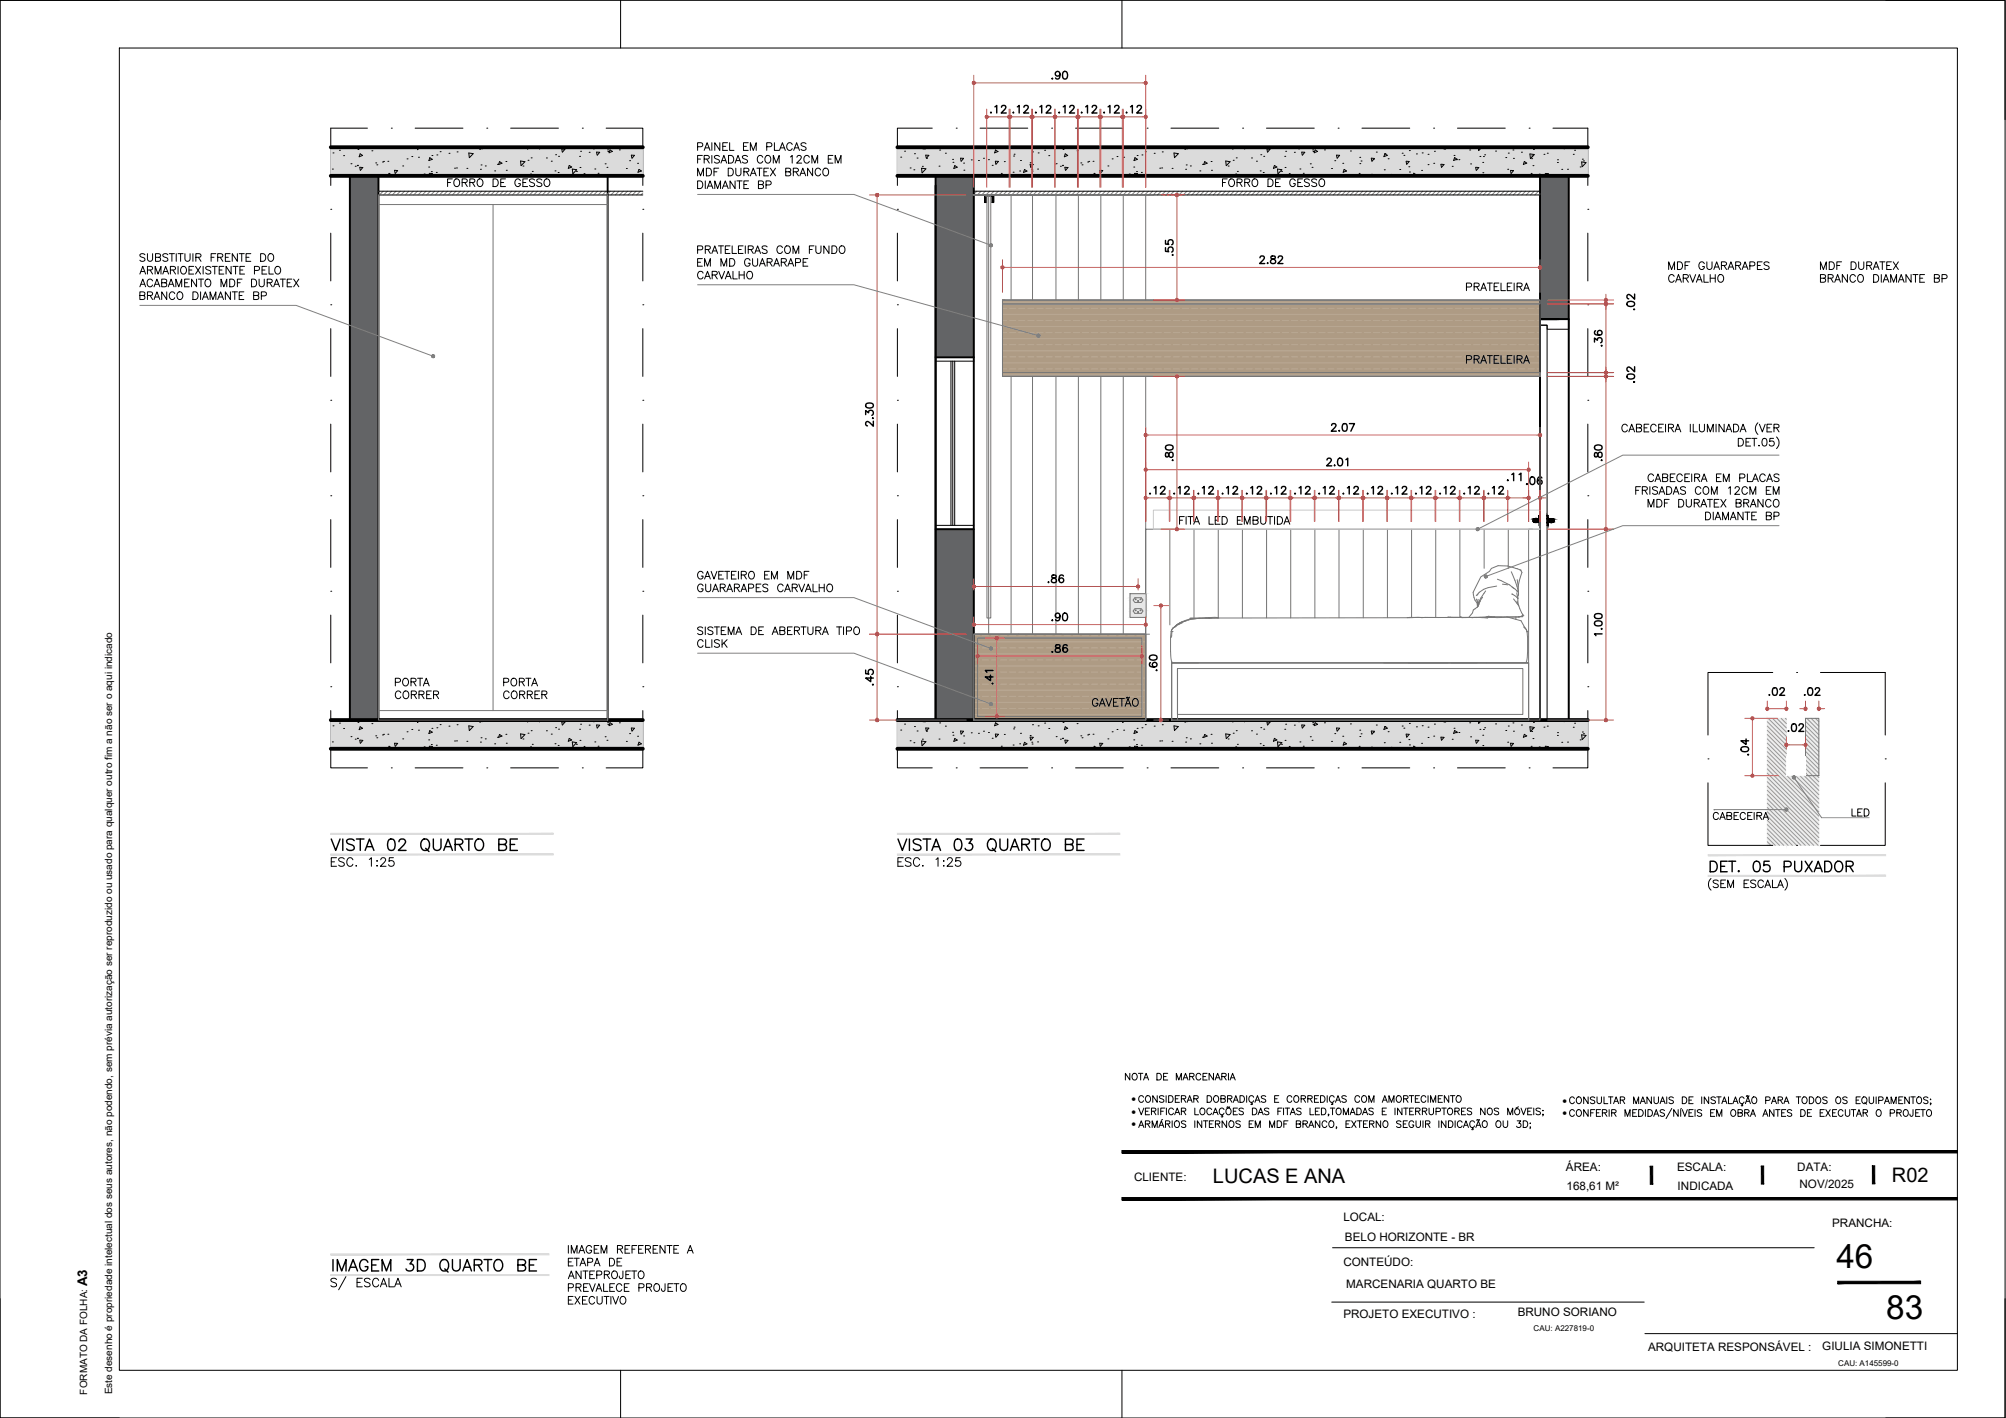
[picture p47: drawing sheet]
<svg xmlns="http://www.w3.org/2000/svg" width="420mm" height="297mm" viewBox="0 0 420 297" stroke-linecap="round" stroke-linejoin="round" font-family="sans-serif">
<defs><g id="words">
<g font-size="7">
<text x="384.6" y="265.6">46</text>
<text x="395.1" y="276.3">83</text>
</g>
<text font-size="6.2" x="68.4" y="267.8">IMAGEM 3D QUARTO BE</text>
<g font-size="5.7">
<text x="68.1" y="179.6">VISTA 02 QUARTO BE</text>
<text x="187" y="179.6">VISTA 03 QUARTO BE</text>
</g>
<text font-size="5.3" x="357" y="183.8">DET. 05 PUXADOR</text>
<g font-size="4.9">
<text x="206.4" y="25">.12</text>
<text x="211" y="25">.12</text>
<text x="215.5" y="25">.12</text>
<text x="220.5" y="25">.12</text>
<text x="225.4" y="25">.12</text>
<text x="230" y="25">.12</text>
<text x="234.6" y="25">.12</text>
<text x="246.6" y="54.7" transform="rotate(-90 246.6 54.7)">.55</text>
<text x="262.5" y="56.4">2.82</text>
<text x="336.5" y="73.7" transform="rotate(-90 336.5 73.7)">.36</text>
<text x="183.8" y="90.7" transform="rotate(-90 183.8 90.7)">2.30</text>
<text x="277.6" y="91.7">2.07</text>
<text x="246.6" y="97.7" transform="rotate(-90 246.6 97.7)">.80</text>
<text x="336.5" y="97.7" transform="rotate(-90 336.5 97.7)">.80</text>
<text x="239.5" y="104.8">.12</text>
<text x="244.5" y="104.8">.12</text>
<text x="249.8" y="104.8">.12</text>
<text x="254.7" y="104.8">.12</text>
<text x="259.6" y="104.8">.12</text>
<text x="264.9" y="104.8">.12</text>
<text x="269.9" y="104.8">.12</text>
<text x="275.2" y="104.8">.12</text>
<text x="280.1" y="104.8">.12</text>
<text x="285" y="104.8">.12</text>
<text x="290.3" y="104.8">.12</text>
<text x="295.3" y="104.8">.12</text>
<text x="300.2" y="104.8">.12</text>
<text x="305.5" y="104.8">.12</text>
<text x="219.1" y="137.9">.86</text>
<text x="183.8" y="144.6" transform="rotate(-90 183.8 144.6)">.45</text>
<text x="367.2" y="159.5" transform="rotate(-90 367.2 159.5)">.04</text>
</g>
<text font-size="4.9" fill="#c85a5a" x="310.4" y="104.8">.12</text>
<g font-size="4.4">
<text x="219.1" y="17.6">.90</text>
<text x="92.4" y="40.2">FORRO DE GESSO</text>
<text x="254.7" y="40.2">FORRO DE GESSO</text>
<text x="276.6" y="98.8">2.01</text>
<text x="218.4" y="123.1">.86</text>
<text x="219.1" y="131.2">.90</text>
<text x="243.1" y="141.8" transform="rotate(-90 243.1 141.8)">.60</text>
<text x="208.8" y="144.6" transform="rotate(-90 208.8 144.6)">.41</text>
<text x="386.6" y="172.2">LED</text>
</g>
<g font-size="4.2">
<text x="254.1" y="247.9">LUCAS E ANA</text>
<text x="396.3" y="247.7">R02</text>
</g>
<text font-size="2.8" x="18.3" y="269.4" transform="rotate(-90 18.3 269.4)">A3</text>
<g font-size="2.4">
<text x="328" y="245.3">ÁREA:</text>
<text x="351.3" y="245.3">ESCALA:</text>
<text x="376.4" y="245.3">DATA:</text>
<text x="237.5" y="247.3">CLIENTE:</text>
<text x="328.1" y="249.4">168,61 M²</text>
<text x="351.4" y="249.4">INDICADA</text>
<text x="376.9" y="248.9">NOV/2025</text>
<text x="281.4" y="255.9">LOCAL:</text>
<text x="383.8" y="257.1">PRANCHA:</text>
<text x="281.7" y="260">BELO HORIZONTE - BR</text>
<text x="281.4" y="265.1">CONTEÚDO:</text>
<text x="282" y="269.8">MARCENARIA QUARTO BE</text>
<text x="317.9" y="275.7">BRUNO SORIANO</text>
<text x="281.4" y="276.1">PROJETO EXECUTIVO :</text>
<text x="345.2" y="283">ARQUITETA RESPONSÁVEL :</text>
<text x="381.7" y="282.9">GIULIA SIMONETTI</text>
</g>
<g font-size="2.1">
<text x="237" y="230.9">·</text>
<text x="237" y="233.5">·</text>
<text x="327.3" y="231.2">·</text>
<text x="327.3" y="233.9">·</text>
<text x="237" y="236.2">·</text>
<text x="18.3" y="292.1" transform="rotate(-90 18.3 292.1)">FORMATO DA FOLHA:</text>
<text x="23.5" y="292.1" transform="rotate(-90 23.5 292.1)">Este desenho é propriedade intelectual dos seus autores, não podendo, sem prévia autorização ser reproduzido ou usado para qualquer outro fim a não ser o aqui indicado</text>
</g>
<g font-size="1.7">
<text x="321.2" y="278.9">CAU: A227819-0</text>
<text x="385" y="286.1">CAU: A145599-0</text>
</g>
</g></defs>
<!-- layer: 03-TRA_cinzaC -->
<g fill="#ae9b84" stroke="#ae9b84" stroke-width=".21">
<path d="M210 62.9l112.6 16v-16zM210 62.9l112.6 16h-112.6z"/>
<path d="M204 132.8l36 18v-18zM204 132.8l36 18h-36z"/>
</g>
<g fill="none" stroke="#bbaa96" stroke-width=".21">
<path d="M210 78.6h112.6M210 76h112.6M210 73.5h112.6M210 70.9h112.6M210 68.4h112.6M210 65.9h112.6M210 63.3h112.6M210 77.3h.8M210 74.7h.8M210 72.2h.8M210 69.7h.8M210 67.1h.8"/>
<path d="M210 64.6h.8M211.5 77.3h1.2M211.5 74.7h1.2M211.5 72.2h1.2M211.5 69.7h1.2M211.5 67.1h1.2M211.5 64.6h1.2M213.4 77.3h1.3M213.4 74.7h1.3M213.4 72.2h1.3M213.4 69.7h1.3M213.4 67.1h1.3"/>
<path d="M213.4 64.6h1.3M215.3 77.3h1.3M215.3 74.7h1.3M215.3 72.2h1.3M215.3 69.7h1.3M215.3 67.1h1.3M215.3 64.6h1.3M217.2 77.3h1.3M217.2 74.7h1.3M217.2 72.2h1.3M217.2 69.7h1.3M217.2 67.1h1.3"/>
<path d="M217.2 64.6h1.3M219.1 77.3h1.3M219.1 74.7h1.3M219.1 72.2h1.3M219.1 69.7h1.3M219.1 67.1h1.3M219.1 64.6h1.3M221 77.3h1.3M221 74.7h1.3M221 72.2h1.3M221 69.7h1.3M221 67.1h1.3"/>
<path d="M221 64.6h1.3M222.9 77.3h1.3M222.9 74.7h1.3M222.9 72.2h1.3M222.9 69.7h1.3M222.9 67.1h1.3M222.9 64.6h1.3M224.8 77.3h1.3M224.8 74.7h1.3M224.8 72.2h1.3M224.8 69.7h1.3M224.8 67.1h1.3"/>
<path d="M224.8 64.6h1.3M226.7 77.3h1.3M226.7 74.7h1.3M226.7 72.2h1.3M226.7 69.7h1.3M226.7 67.1h1.3M226.7 64.6h1.3M228.6 77.3h1.3M228.6 74.7h1.3M228.6 72.2h1.3M228.6 69.7h1.3M228.6 67.1h1.3"/>
<path d="M228.6 64.6h1.3M230.5 77.3h1.3M230.5 74.7h1.3M230.5 72.2h1.3M230.5 69.7h1.3M230.5 67.1h1.3M230.5 64.6h1.3M232.4 77.3h1.3M232.4 74.7h1.3M232.4 72.2h1.3M232.4 69.7h1.3M232.4 67.1h1.3"/>
<path d="M232.4 64.6h1.3M234.3 77.3h1.3M234.3 74.7h1.3M234.3 72.2h1.3M234.3 69.7h1.3M234.3 67.1h1.3M234.3 64.6h1.3M236.2 77.3h1.3M236.2 74.7h1.3M236.2 72.2h1.3M236.2 69.7h1.3M236.2 67.1h1.3"/>
<path d="M236.2 64.6h1.3M238.1 77.3h1.3M238.1 74.7h1.3M238.1 72.2h1.3M238.1 69.7h1.3M238.1 67.1h1.3M238.1 64.6h1.3M240.1 77.3h1.2M240.1 74.7h1.2M240.1 72.2h1.2M240.1 69.7h1.2M240.1 67.1h1.2"/>
<path d="M240.1 64.6h1.2M242 77.3h1.2M242 74.7h1.2M242 72.2h1.2M242 69.7h1.2M242 67.1h1.2M242 64.6h1.2M243.9 77.3h1.2M243.9 74.7h1.2M243.9 72.2h1.2M243.9 69.7h1.2M243.9 67.1h1.2"/>
<path d="M243.9 64.6h1.2M245.8 77.3h1.2M245.8 74.7h1.2M245.8 72.2h1.2M245.8 69.7h1.2M245.8 67.1h1.2M245.8 64.6h1.2M247.7 77.3h1.2M247.7 74.7h1.2M247.7 72.2h1.2M247.7 69.7h1.2M247.7 67.1h1.2"/>
<path d="M247.7 64.6h1.2M249.6 77.3h1.2M249.6 74.7h1.2M249.6 72.2h1.2M249.6 69.7h1.2M249.6 67.1h1.2M249.6 64.6h1.2M251.5 77.3h1.3M251.5 74.7h1.3M251.5 72.2h1.3M251.5 69.7h1.3M251.5 67.1h1.3"/>
<path d="M251.5 64.6h1.3M253.4 77.3h1.3M253.4 74.7h1.3M253.4 72.2h1.3M253.4 69.7h1.3M253.4 67.1h1.3M253.4 64.6h1.3M255.3 77.3h1.3M255.3 74.7h1.3M255.3 72.2h1.3M255.3 69.7h1.3M255.3 67.1h1.3"/>
<path d="M255.3 64.6h1.3M257.2 77.3h1.3M257.2 74.7h1.3M257.2 72.2h1.3M257.2 69.7h1.3M257.2 67.1h1.3M257.2 64.6h1.3M259.1 77.3h1.3M259.1 74.7h1.3M259.1 72.2h1.3M259.1 69.7h1.3M259.1 67.1h1.3"/>
<path d="M259.1 64.6h1.3M261 77.3h1.3M261 74.7h1.3M261 72.2h1.3M261 69.7h1.3M261 67.1h1.3M261 64.6h1.3M262.9 77.3h1.3M262.9 74.7h1.3M262.9 72.2h1.3M262.9 69.7h1.3M262.9 67.1h1.3"/>
<path d="M262.9 64.6h1.3M264.8 77.3h1.3M264.8 74.7h1.3M264.8 72.2h1.3M264.8 69.7h1.3M264.8 67.1h1.3M264.8 64.6h1.3M266.7 77.3h1.3M266.7 74.7h1.3M266.7 72.2h1.3M266.7 69.7h1.3M266.7 67.1h1.3"/>
<path d="M266.7 64.6h1.3M268.6 77.3h1.3M268.6 74.7h1.3M268.6 72.2h1.3M268.6 69.7h1.3M268.6 67.1h1.3M268.6 64.6h1.3M270.5 77.3h1.3M270.5 74.7h1.3M270.5 72.2h1.3M270.5 69.7h1.3M270.5 67.1h1.3"/>
<path d="M270.5 64.6h1.3M272.4 77.3h1.3M272.4 74.7h1.3M272.4 72.2h1.3M272.4 69.7h1.3M272.4 67.1h1.3M272.4 64.6h1.3M274.3 77.3h1.3M274.3 74.7h1.3M274.3 72.2h1.3M274.3 69.7h1.3M274.3 67.1h1.3"/>
<path d="M274.3 64.6h1.3M276.2 77.3h1.3M276.2 74.7h1.3M276.2 72.2h1.3M276.2 69.7h1.3M276.2 67.1h1.3M276.2 64.6h1.3M278.2 77.3h1.2M278.2 74.7h1.2M278.2 72.2h1.2M278.2 69.7h1.2M278.2 67.1h1.2"/>
<path d="M278.2 64.6h1.2M280.1 77.3h1.2M280.1 74.7h1.2M280.1 72.2h1.2M280.1 69.7h1.2M280.1 67.1h1.2M280.1 64.6h1.2M282 77.3h1.2M282 74.7h1.2M282 72.2h1.2M282 69.7h1.2M282 67.1h1.2"/>
<path d="M282 64.6h1.2M283.9 77.3h1.2M283.9 74.7h1.2M283.9 72.2h1.2M283.9 69.7h1.2M283.9 67.1h1.2M283.9 64.6h1.2M285.8 77.3h1.2M285.8 74.7h1.2M285.8 72.2h1.2M285.8 69.7h1.2M285.8 67.1h1.2"/>
<path d="M285.8 64.6h1.2M287.7 77.3h1.2M287.7 74.7h1.2M287.7 72.2h1.2M287.7 69.7h1.2M287.7 67.1h1.2M287.7 64.6h1.2M289.6 77.3h1.3M289.6 74.7h1.3M289.6 72.2h1.3M289.6 69.7h1.3M289.6 67.1h1.3"/>
<path d="M289.6 64.6h1.3M291.5 77.3h1.3M291.5 74.7h1.3M291.5 72.2h1.3M291.5 69.7h1.3M291.5 67.1h1.3M291.5 64.6h1.3M293.4 77.3h1.3M293.4 74.7h1.3M293.4 72.2h1.3M293.4 69.7h1.3M293.4 67.1h1.3"/>
<path d="M293.4 64.6h1.3M295.3 77.3h1.3M295.3 74.7h1.3M295.3 72.2h1.3M295.3 69.7h1.3M295.3 67.1h1.3M295.3 64.6h1.3M297.2 77.3h1.3M297.2 74.7h1.3M297.2 72.2h1.3M297.2 69.7h1.3M297.2 67.1h1.3"/>
<path d="M297.2 64.6h1.3M299.1 77.3h1.3M299.1 74.7h1.3M299.1 72.2h1.3M299.1 69.7h1.3M299.1 67.1h1.3M299.1 64.6h1.3M301 77.3h1.3M301 74.7h1.3M301 72.2h1.3M301 69.7h1.3M301 67.1h1.3"/>
<path d="M301 64.6h1.3M302.9 77.3h1.3M302.9 74.7h1.3M302.9 72.2h1.3M302.9 69.7h1.3M302.9 67.1h1.3M302.9 64.6h1.3M304.8 77.3h1.3M304.8 74.7h1.3M304.8 72.2h1.3M304.8 69.7h1.3M304.8 67.1h1.3"/>
<path d="M304.8 64.6h1.3M306.7 77.3h1.3M306.7 74.7h1.3M306.7 72.2h1.3M306.7 69.7h1.3M306.7 67.1h1.3M306.7 64.6h1.3M308.6 77.3h1.3M308.6 74.7h1.3M308.6 72.2h1.3M308.6 69.7h1.3M308.6 67.1h1.3"/>
<path d="M308.6 64.6h1.3M310.5 77.3h1.3M310.5 74.7h1.3M310.5 72.2h1.3M310.5 69.7h1.3M310.5 67.1h1.3M310.5 64.6h1.3M312.4 77.3h1.3M312.4 74.7h1.3M312.4 72.2h1.3M312.4 69.7h1.3M312.4 67.1h1.3"/>
<path d="M312.4 64.6h1.3M314.3 77.3h1.3M314.3 74.7h1.3M314.3 72.2h1.3M314.3 69.7h1.3M314.3 67.1h1.3M314.3 64.6h1.3M316.3 77.3h1.2M316.3 74.7h1.2M316.3 72.2h1.2M316.3 69.7h1.2M316.3 67.1h1.2"/>
<path d="M316.3 64.6h1.2M318.2 77.3h1.2M318.2 74.7h1.2M318.2 72.2h1.2M318.2 69.7h1.2M318.2 67.1h1.2M318.2 64.6h1.2M320.1 77.3h1.2M320.1 74.7h1.2M320.1 72.2h1.2M320.1 69.7h1.2M320.1 67.1h1.2"/>
<path d="M320.1 64.6h1.2M322 77.3h.6M322 74.7h.6M322 72.2h.6M322 69.7h.6M322 67.1h.6M322 64.6h.6M204 139.5h36M204 137h36M204 134.4h36M204 135.7h1.1M204 133.2h1.1"/>
<path d="M205.8 135.7h1.2M205.8 133.2h1.2M207.7 135.7h1.2M207.7 133.2h1.2M209.6 138.2h1.2M209.6 135.7h1.2M209.6 133.2h1.2M211.5 138.2h1.2M211.5 135.7h1.2M211.5 133.2h1.2M213.4 138.2h1.3M213.4 135.7h1.3"/>
<path d="M213.4 133.2h1.3M215.3 138.2h1.3M215.3 135.7h1.3M215.3 133.2h1.3M217.2 138.2h1.3M217.2 135.7h1.3M217.2 133.2h1.3M224.8 138.2h1.3M224.8 135.7h1.3M224.8 133.2h1.3M226.7 138.2h1.3M226.7 135.7h1.3"/>
<path d="M226.7 133.2h1.3M228.6 138.2h1.3M228.6 135.7h1.3M228.6 133.2h1.3M230.5 138.2h1.3M230.5 135.7h1.3M230.5 133.2h1.3M232.4 138.2h1.3M232.4 135.7h1.3M232.4 133.2h1.3M234.3 138.2h1.3M234.3 135.7h1.3"/>
<path d="M234.3 133.2h1.3M236.2 138.2h1.3M236.2 135.7h1.3M236.2 133.2h1.3M238.1 133.2h1.3M204 149.7h36M204 147.1h36M204 144.6h36M204 142.1h36M204 148.4h1.1M205.8 148.4h1.2M207.7 148.4h1.2"/>
<path d="M209.6 148.4h1.2M209.6 145.9h1.2M209.6 143.3h1.2M209.6 140.8h1.2M211.5 148.4h1.2M211.5 145.9h1.2M211.5 143.3h1.2M211.5 140.8h1.2M213.4 148.4h1.3M213.4 145.9h1.3M213.4 143.3h1.3M213.4 140.8h1.3"/>
<path d="M215.3 148.4h1.3M215.3 145.9h1.3M215.3 143.3h1.3M215.3 140.8h1.3M217.2 148.4h1.3M217.2 145.9h1.3M217.2 143.3h1.3M217.2 140.8h1.3M219.1 148.4h1.3M219.1 145.9h1.3M219.1 143.3h1.3M219.1 140.8h1.3"/>
<path d="M221 148.4h1.3M221 145.9h1.3M221 143.3h1.3M221 140.8h1.3M222.9 148.4h1.3M222.9 145.9h1.3M222.9 143.3h1.3M222.9 140.8h1.3M224.8 148.4h1.3M224.8 145.9h1.3M224.8 143.3h1.3M224.8 140.8h1.3"/>
<path d="M226.7 148.4h1.3M226.7 145.9h1.3M226.7 143.3h1.3M226.7 140.8h1.3M228.6 148.4h1.3M228.6 145.9h1.3M228.6 143.3h1.3M228.6 140.8h1.3M230.5 148.4h1.3M230.5 145.9h1.3M230.5 143.3h1.3M230.5 140.8h1.3"/>
<path d="M232.4 148.4h1.3M232.4 145.9h1.3M232.4 143.3h1.3M232.4 140.8h1.3M234.3 148.4h1.3M234.3 145.9h1.3M234.3 143.3h1.3M234.3 140.8h1.3M236.2 148.4h1.3M236.2 145.9h1.3M236.2 143.3h1.3M236.2 140.8h1.3"/>
<path d="M238.1 148.4h1.3M238.1 145.9h1.3"/>
</g>
<!-- layer: 04-BLO_mobiliario -->
<g fill="#636466" stroke="#636466" stroke-width=".21">
<path d="M73.3 36.8l6 114v-114zM73.3 36.8l6 114h-6z"/>
<path d="M196 36.8l8 38.1v-38.1zM196 36.8l8 38.1h-8z"/>
<path d="M196 110.9l8 39.9v-39.9zM196 110.9l8 39.9h-8z"/>
<path d="M322.6 36.8l6 30.1v-30.1zM322.6 36.8l6 30.1h-6z"/>
</g>
<!-- layer: 02-PRJ_parede -->
<path d="M73.3 36.8v114M79.3 36.8v114M127.3 36.8v114M196 36.8v114M204 36.8v114M322.6 36.8v114M328.6 36.8v114M196 74.9h8M322.6 66.9h6M326.2 66.9h-3.6h4M196 110.9h8" fill="none" stroke="#000" stroke-width=".4"/>
<!-- layer: 02-PRJ_tracejado -->
<g fill="none" stroke="#000" stroke-width=".21">
<path d="M77 26.8h-7.7v12M82 26.8h.1M87 26.8h10M102 26.8h.1M107 26.8h10M122 26.8h.1M127 26.8h7.6v12M195.3 26.8h-7.3v12M200.3 26.8h.1M205.3 26.8h10M220.3 26.8h.1M225.3 26.8h10"/>
<path d="M240.3 26.8h.1M245.3 26.8h10M260.3 26.8h.1M265.3 26.8h10M280.3 26.8h.1M285.3 26.8h10M300.3 26.8h.1M305.3 26.8h10M320.3 26.8h.1M325.3 26.8h7.3v12M69.3 43.8h.1M69.3 48.8v10.1"/>
<path d="M134.6 43.8h.1M134.6 48.8v10.1M188 43.8h.1M188 48.8v10.1M332.6 43.8h.1M332.6 48.8v10.1M69.3 63.8h.1M69.3 68.8v10.1M134.6 63.8h.1M134.6 68.8v10.1M188 63.8h.1M188 68.8v10.1"/>
<path d="M332.6 63.8h.1M332.6 68.8v10.1M69.3 83.8h.1M69.3 88.8v10.1M134.6 83.8h.1M134.6 88.8v10.1M188 83.8h.1M188 88.8v10.1M332.6 83.8h.1M332.6 88.8v10.1M69.3 103.9h.1M69.3 108.8v10.1"/>
<path d="M134.6 103.9h.1M134.6 108.8v10.1M188 103.9h.1M188 108.8v10.1M332.6 103.9h.1M332.6 108.8v10.1M69.3 123.9h.1M69.3 128.8v10.1M134.6 123.9h.1M134.6 128.8v10.1M188 123.9h.1M188 128.8v10.1"/>
<path d="M332.6 123.9h.1M332.6 128.8v10.1M69.3 143.9h.1M69.3 148.9v12h7.7M134.6 148.9v12h-7.6M134.6 143.9h.1M188 148.9v12h7.3M188 143.9h.1M332.6 143.9h.1M332.6 148.9v12h-7.3M357.7 159h.1M371.3 140.9h-13.6v13.1"/>
<path d="M376.3 140.9h.1M381.3 140.9h13.6v13.1M394.9 159h.1M82 160.9h.1M87 160.9h10M102 160.9h.1M107 160.9h10M122 160.9h.1M200.3 160.9h.1M205.3 160.9h10M220.3 160.9h.1M225.3 160.9h10"/>
<path d="M240.3 160.9h.1M245.3 160.9h10M260.3 160.9h.1M265.3 160.9h10M280.3 160.9h.1M285.3 160.9h10M300.3 160.9h.1M305.3 160.9h10M320.3 160.9h.1M357.7 164v13.1h13.6M376.3 177.1h.1M394.9 164v13.1h-13.6"/>
</g>
<!-- layer: 03-TRA_paredes -->
<g fill="#dbdbdb" stroke="#dbdbdb" stroke-width=".21">
<path d="M69.3 150.8l65.3 6.1v-6.1zM69.3 150.8l65.3 6.1h-65.3z"/>
<path d="M69.3 30.8l65.3 6v-6zM69.3 30.8l65.3 6h-65.3z"/>
<path d="M188 150.8l144.6 6.1v-6.1zM188 150.8l144.6 6.1h-144.6z"/>
<path d="M188 30.8l144.6 6v-6zM188 30.8l144.6 6h-144.6z"/>
</g>
<g fill="none" stroke="#000" stroke-width=".21">
<path d="M69.6 35.4h.1M69.7 32h.1M71.1 31.5h.1M72 32.6h.1M73.5 34.3h.1M74.4 34.8h.1M74.8 34.7h.1M74.8 34.6h.1M75 31.3h.1M75.4 35l.1 .7M75.4 35l.6 .1-.5 .6M75.4 32.2l.5 .4-.7 .2z"/>
<path d="M77.9 31.6h.1M78.7 34.1h.1M78.9 34.5h.1M80.1 33.9h.1M80.3 33.8h.1M81.2 33.8h.1M81.3 36.8l.2-.5 .5 .3-.5 .2M82.6 35.7l.2 .6M82.7 35.7h.6l-.5 .6M84.3 34.8h.1M85.1 36.7h.1M85.3 33.3h.1"/>
<path d="M86.3 32.8h.1M87.4 30.8l.1 .6 .4-.6M87.7 32.9h.1M88.8 36.5h.1M89.8 35h.1M89.9 36.3l.1 .5M90 36.3l.6 .1-.4 .4M90.3 35.9h.1M90.5 32.6h.1M90.6 33.4l-.8 .2 .2-.6 .5 .4M91.5 32.5h.1M92.2 31.8h.1"/>
<path d="M94 32.1h.1M95.7 31.8h.1M98.3 33l-.1-.9 .9 .1-.8 .8M100.5 31.3h.1M100.8 34.6h.1M100.9 31.2h.1M101.6 34.8h.1M104.2 34.4h.1M104.6 33.9l.5 .3-.7 .3zM106 33.8h.1M109.1 34.7l-.1-1 .9 .2-.7 .8M109.5 34.8h.1"/>
<path d="M110.4 30.8l.1 .4M110.6 33.6h.1M110.8 30.8l-.3 .4M111.3 33.1h.1M113.1 30.8l-.1 .4 .7-.3-.1-.1M114.4 33.1h.1M115.5 33.8h.1M116.4 32.4h.1M117 32.8h.1M117.7 31.2l.1 .7M117.7 31.2l.6 .1-.5 .6M118.9 31h.1"/>
<path d="M119.2 34.7l.5 .3-.7 .3zM119.9 35.4l.9 .2-.8 .8zM120.7 35.9h.1M121.4 32.8h.1M121.5 35.1h.1M121.6 31.7h.1M122.3 36.4h.1M123.4 31.9h.1M124.3 31.2h.1M124.6 35.4h.1M124.9 31.9l.2 .6 .5-.6h-.6M125.3 36.3h.1"/>
<path d="M126.7 34.3h.1M126.9 30.9h.1M127.1 35.1h.1M127.3 31.4h.1M127.3 31.7h.1M127.7 36.6h.1M127.8 31.4l.5 .3-.7 .3zM129.7 31.4h.1M129.8 31.1h.1M131.2 35.3h.1M131.9 33.7h.1M132.2 32.5l.2 .6 .5-.6h-.6"/>
<path d="M133.2 36.8h.1M133.5 34.2h.1M133.8 35.5l.5 .3-.7 .3zM188.7 32.9h.1M189.5 31.7h.1M190.6 35.2h.1M191.4 35.6h.1M191.5 32.2h.1M192.1 33.1h.1M193.2 34.8h.1M193.3 31.2h.1M193.8 30.8l-.1 .4 .7-.3-.1-.1"/>
<path d="M193.9 32.5l.1 .6M193.9 35.4l-.9-.2 .1 1M193.9 32.5h.6l-.4 .6M193.9 35.4l-.8 .8M194.1 33.2h.1M196 36.7h.1M196.7 34.8h.1M196.8 31.4h.1M198 32.1h.1M199.5 33.4h.1M199.6 34h.1M199.8 35.3l.2-.6 .5 .3-.7 .3"/>
<path d="M201.2 33.1l.1 .7M201.2 33.1l.6 .1-.5 .6M201.8 34.2h.1M201.9 35.7h.1M203.4 33.5h.1M203.9 31.1h.1M204.9 33.6h.1M206 33.2h.1M206.9 36.8h.1M207 33.5h.1M207.8 34.6h.1M208.3 32l.7-.3-.5-.3-.2 .6"/>
<path d="M208.5 33.8l.1 .6M208.5 33.8h.6l-.5 .6M209.7 36.3h.1M210.4 33.9h.1M212.2 36.1h.1M212.3 32.7h.1M212.4 32.3h.1M213.6 35.8h.1M213.7 33.6h.1M214.6 35.5l.5 .3-.7 .3zM215.8 34.4l.1 .6M215.8 34.1h.1"/>
<path d="M215.8 34.4h.6l-.5 .6M216.1 35.5h.1M216.2 35.8h.1M216.3 31.8h.1M217.3 35.4h.1M217.4 32h.1M218.8 31.5h.1M219.7 32.6h.1M221.2 34.3h.1M222.1 34.8h.1M222.5 34.7h.1M222.5 34.6h.1"/>
<path d="M222.7 31.3h.1M223 35l.2 .7M223.1 35l.6 .1-.5 .6M223.1 32.2l.5 .4-.7 .2zM225.6 31.6h.1M226.4 34.1h.1M226.6 34.5h.1M227.8 33.9h.1M228 33.8h.1M228.9 33.8h.1M229 36.8l.2-.5 .5 .3-.5 .2M230.3 35.7l.1 .6"/>
<path d="M230.4 35.7h.6l-.5 .6M232.1 34.8h.1M232.8 36.7h.1M232.9 33.3h.1M234 32.8h.1M235.1 30.8l.1 .6 .4-.6M235.4 32.9h.1M236.5 36.5h.1M237.5 35h.1M237.6 36.3l.1 .5M237.7 36.3l.6 .1-.4 .4M238 35.9h.1"/>
<path d="M238.2 32.6h.1M238.2 33.4l-.7 .2 .2-.6 .5 .4M239.1 36.1h.1M239.2 32.5h.1M239.9 31.8h.1M241.7 32.1h.1M242.9 35.2h.1M243.3 35.2h.1M243.4 31.8h.1M245.4 36.8h.1M245.5 35.3h.1M245.9 32.1l.9 .1-.8 .8z"/>
<path d="M248.2 31.3h.1M248.3 35.5h.1M248.5 34.6h.1M248.6 31.2h.1M249.3 34.8h.1M251.3 35.8h.1M251.9 34.4h.1M252.3 33.9l.5 .3-.7 .3zM253.7 33.8h.1M256.7 33.7l.9 .2-.7 .8zM257.2 34.8h.1M258.1 30.8l.1 .4"/>
<path d="M258.3 33.6h.1M258.6 30.8l-.4 .4M258.9 33.1h.1M260.8 30.8l-.1 .4 .7-.3-.1-.1M262.1 33.1h.1M263.2 33.8h.1M264.1 32.4h.1M264.7 32.8h.1M265.4 31.2l.1 .7M265.4 31.2l.6 .1-.5 .6M266.6 31h.1M266.9 34.7l.5 .3-.7 .3z"/>
<path d="M269.1 32.8h.1M269.2 35.1h.1M269.3 31.7h.1M271.1 31.9h.1M272 31.2h.1M272.6 31.9l.2 .6M272.7 31.9h.6l-.5 .6M274.4 34.3h.1M274.6 30.9h.1M274.8 35.1h.1M274.9 31.4h.1M275 31.7h.1"/>
<path d="M275.5 31.4l.5 .3-.7 .3zM277.4 31.4h.1M277.5 31.1h.1M279.6 33.7h.1M279.9 32.5l.2 .6M280 32.5h.6l-.5 .6M280.9 36.8h.1M281.2 34.2h.1M281.5 35.5l.5 .3-.7 .3zM282.9 31.6h.1M284.7 36.3h.1M284.8 33h.1"/>
<path d="M284.8 34.3h.1M285.1 33.7h.1M287.2 33.1l.1 .7M287.3 36.5h.1M287.3 33.1l.6 .1-.5 .6M287.6 33.4h.1M288.3 31.9h.1M289.9 35.6h.1M290.1 32.2h.1M290.1 32.2l.5 .3-.7 .3zM290.7 33.3h.1M291.4 36.5h.1"/>
<path d="M293.2 35.5h.1M293.7 32.1h.1M294 32.5h.1M294.6 33.8h.5l-.4 .6-.2-.6M295.1 34.9h.1M295.2 31.5h.1M295.2 36h.1M296 36.8l.1-.5 .5 .3-.5 .2M296.7 32.2h.1M297 31h.1M297.8 35.7h.1M297.9 32h.1"/>
<path d="M299.1 32.3h.1M299.1 34.5h.1M300.3 34.2h.1M300.4 31.7h.1M301.9 35l.6-.5-.7-.1 .1 .7M302.4 31.2h.1M302.6 31.2h.1M304.2 34.8h.1M304.5 32.6h.1M304.7 33l.5 .3-.7 .3zM305 33.5h.1M305.4 36.8h.1"/>
<path d="M305.6 33.5h.1M306.9 30.8h.1M307.8 31.4h.1M308 34.3h.1M309.1 35.1l.1 .6M309.1 35l.6 .1-.5 .6M309.6 30.8l.1 .7 .7-.7M310 32.8h.1M310.6 34h.1M310.6 36.2h.1M310.7 32.8h.1M311 32.4h.1"/>
<path d="M313.2 31.7h.1M315.4 33h.1M315.8 35.5h.1M315.9 32.1h.1M316.4 35.7l.1 .6M316.4 35.7h.6l-.5 .6M316.9 31.4h.1M317 33.2h.1M318.2 36.7h.1M318.7 31.9h.1M319.3 33.8l.5 .4-.7 .2zM320.7 36.3h.1"/>
<path d="M320.8 33.2h.1M320.8 32.7h.1M321.1 34.7h.1M321.2 31.3h.1M321.4 32.4l-1-.1 .2 .9 .8-.8M322.4 36.5h.1M323.4 32.3h.1M323.7 36.3v.5M323.7 36.3l.6 .1-.4 .4M324.1 32.1h.1M326.2 34h.1M326.2 33.5h.1"/>
<path d="M327.1 35.5h.1M327.7 30.8l-.1 .4 .7-.4M328.3 35.5h.1M329.5 32.3h.1M329.8 31.5h.1M331 35h.1M331.3 33.9l.9 .2-.8 .8zM331.3 36.7h.1M331.4 33.3h.1M331.7 33.7h.1M69.6 155.4h.1M69.7 152h.1"/>
<path d="M71.1 151.5h.1M72 152.6h.1M73.5 154.3h.1M74.4 154.8h.1M74.8 154.7h.1M75 151.3h.1M75.4 155.1l.1 .6M75.4 155l.6 .1-.5 .6M75.9 152.6l-.7 .2 .2-.6 .5 .4M77.9 151.6h.1M78.7 154.1h.1M78.9 154.5h.1"/>
<path d="M80.1 154h.1M80.3 153.8h.1M81.2 153.8h.1M82 156.6l-.5 .3M82 156.7l-.5-.4-.2 .6M82.6 155.7l.2 .6 .5-.6h-.6M84.3 154.8h.1M85.1 156.7h.1M85.3 153.3h.1M86.3 152.8h.1M87.4 150.8l.1 .5 .4-.5M87.7 153h.1"/>
<path d="M88.8 156.4h.1M89.8 155h.1M89.9 156.3l.1 .6M90 156.3l.6 .1-.4 .5M90 153l.6 .4-.8 .3zM90.3 156h.1M90.5 152.6h.1M91.4 156.1h.1M91.5 152.4h.1M92.2 151.8h.1M94 152.1h.1M95.2 155.2h.1"/>
<path d="M95.6 155.2h.1M95.7 151.8h.1M97.7 156.8h.1M97.8 155.3h.1M98.3 153l.8-.8-.9-.2 .1 1M100.5 151.3h.1M100.6 155.5h.1M100.8 154.5h.1M100.9 151.2h.1M101.6 154.8h.1M103.6 155.8h.1M104.2 154.4h.1"/>
<path d="M104.6 153.8l.5 .4-.7 .3zM106 153.8h.1M106 155.7h.1M109.5 154.8h.1M109.9 153.9l-.7 .8M109.9 153.9l-.9-.2 .1 1M110.4 150.8l.1 .4M110.6 153.6h.1M110.8 150.8l-.3 .4M111.1 156.4h.1M111.3 153.1h.1M111.5 155.9h.1"/>
<path d="M113.1 150.8l-.1 .4M113.6 150.8l.1 .1-.7 .3M114.3 156.7h.1M114.4 153.1h.1M115.5 153.8h.1M116.2 155.8h.1M116.4 152.4h.1M116.9 156.2h.1M117 152.7h.1M117.7 151.2l.1 .7M117.7 151.2l.6 .1-.5 .6M118.9 150.9h.1"/>
<path d="M119 155.3l.7-.3-.5-.3-.2 .6M119.9 155.4l.9 .2-.8 .8zM120.7 155.9h.1M121.4 152.8h.1M121.5 155.1h.1M121.6 151.7h.1M122.3 156.4h.1M123.4 151.9h.1M124.3 151.2h.1M124.6 155.4h.1M124.9 151.9l.2 .6M125 151.9h.6l-.5 .6"/>
<path d="M125.3 156.3h.1M126.7 154.3h.1M126.9 150.9h.1M127.1 155.1h.1M127.3 151.4h.1M127.3 151.8h.1M127.7 156.6h.1M127.8 151.4l.5 .3-.7 .3zM129.7 151.4h.1M129.8 151.1h.1M131.2 155.3h.1M131.9 153.7h.1"/>
<path d="M132.2 152.5l.2 .6M132.3 152.5l.6 .1-.5 .5M133.2 156.8h.1M133.5 154.2h.1M133.8 155.5l.5 .3-.7 .3zM188.7 152.9h.1M189.5 151.7h.1M190.6 155.2h.1M191.4 155.6h.1M191.5 152.2h.1M192.1 153.1h.1M193 155.2l.9 .2-.8 .8"/>
<path d="M193 155.2l.1 1M193.2 154.8h.1M193.3 151.2h.1M193.8 150.8l-.1 .4 .7-.3M193.9 152.5l.1 .6M193.9 152.5h.6l-.4 .6M194.1 153.2h.1M194.3 150.8l.1 .1M196 156.7h.1M196.7 154.8h.1M196.8 151.4h.1M198 152.1h.1"/>
<path d="M199.5 153.4h.1M199.6 154h.1M199.8 155.3l.2-.6 .5 .3-.7 .3M201.2 153.1l.1 .7M201.2 153.1l.6 .1-.5 .6M201.8 154.2h.1M201.9 155.7h.1M203.4 153.5h.1M203.9 151.1h.1M204.9 153.6h.1M206 153.2h.1M206.9 156.8h.1"/>
<path d="M207 153.4h.1M207.8 154.7h.1M208.5 153.8l.1 .6M208.5 153.8h.6l-.5 .6M208.5 151.4l.5 .4-.7 .2zM209.7 156.3h.1M210.4 153.8h.1M212.2 156.1h.1M212.3 152.7h.1M212.4 152.3h.1M213.6 155.8h.1M213.7 153.6h.1"/>
<path d="M214.6 155.5l.5 .3-.7 .3zM215.8 154.4l.1 .7M215.8 154.1h.1M215.8 154.4l.6 .1-.5 .5M216.1 155.5h.1M216.2 155.9h.1M216.3 151.8h.1M217.3 155.4h.1M217.4 152h.1M218.8 151.5h.1M219.7 152.6h.1M221.2 154.3h.1"/>
<path d="M222.1 154.8h.1M222.5 154.7h.1M222.7 151.3h.1M223 155.1l.2 .6M223.1 155l.6 .1-.5 .6M223.6 152.6l-.7 .2 .2-.6 .5 .4M225.6 151.6h.1M226.4 154.1h.1M226.6 154.5h.1M227.8 154h.1M228 153.8h.1M228.9 153.8h.1"/>
<path d="M229.7 156.6l-.5 .3M229.7 156.7l-.5-.4-.2 .6M230.3 155.7l.1 .6M230.4 155.7h.6l-.5 .6M232.1 154.8h.1M232.8 156.7h.1M232.9 153.3h.1M234 152.8h.1M235.1 150.8l.1 .5 .4-.5M235.4 153h.1M236.5 156.4h.1M237.5 155h.1"/>
<path d="M237.6 156.3l.1 .6M237.7 156.3l.6 .1-.4 .5M237.7 153l.5 .4-.7 .3zM238 156h.1M238.2 152.6h.1M239.1 156.1h.1M239.2 152.4h.1M239.9 151.8h.1M241.7 152.1h.1M242.9 155.2h.1M243.3 155.2h.1M243.4 151.8h.1"/>
<path d="M245.4 156.8h.1M245.5 155.3h.1M246 153l.8-.8-.9-.2 .1 1M248.2 151.3h.1M248.3 155.5h.1M248.5 154.5h.1M248.6 151.2h.1M249.3 154.8h.1M251.3 155.8h.1M251.9 154.4h.1M252.3 153.8l.5 .4-.7 .3zM253.7 153.8h.1"/>
<path d="M253.7 155.7h.1M257.2 154.8h.1M257.6 153.9l-.9-.2 .2 1 .7-.8M258.1 150.8l.1 .4M258.3 153.6h.1M258.6 150.8l-.4 .4M258.8 156.4h.1M258.9 153.1h.1M259.2 155.9h.1M260.8 150.8l-.1 .4M261.3 150.8l.1 .1-.7 .3M262 156.7h.1"/>
<path d="M262.1 153.1h.1M263.2 153.8h.1M263.9 155.8h.1M264.1 152.4h.1M264.6 156.2h.1M264.7 152.7h.1M265.4 151.2l.1 .7M265.4 151.2l.6 .1-.5 .6M266.6 150.9h.1M266.7 155.3l.7-.3-.5-.3-.2 .6M267.6 155.4l.9 .2-.8 .8zM268.4 155.9h.1"/>
<path d="M269.1 152.8h.1M269.2 155.1h.1M269.3 151.7h.1M270 156.4h.1M271.1 151.9h.1M272 151.2h.1M272.3 155.4h.1M272.6 151.9l.2 .6M272.7 151.9h.6l-.5 .6M273 156.3h.1M274.4 154.3h.1M274.6 150.9h.1"/>
<path d="M274.8 155.1h.1M274.9 151.4h.1M275 151.8h.1M275.4 156.6h.1M275.5 151.4l.5 .3-.7 .3zM277.4 151.4h.1M277.5 151.1h.1M278.9 155.3h.1M279.6 153.7h.1M279.9 152.5l.2 .6M280 152.5l.6 .1-.5 .5M280.9 156.8h.1"/>
<path d="M281.2 154.2h.1M281.5 155.5l.5 .3-.7 .3zM282.9 151.6h.1M284.7 156.3h.1M284.8 153h.1M284.8 154.3h.1M285.1 153.7h.1M287.2 153.1l.1 .7M287.3 156.5h.1M287.3 153.1l.6 .1-.5 .6M287.6 153.4h.1M288.3 151.9h.1"/>
<path d="M289.9 155.6h.1M290.1 152.2h.1M290.1 152.2l.5 .3-.7 .3zM290.7 153.3h.1M291.4 156.6h.1M293.2 155.5h.1M293.7 152.1h.1M294 152.5h.1M294.5 153.8l.2 .6 .4-.6h-.5M295.1 154.9h.1M295.2 151.5h.1M295.2 156h.1"/>
<path d="M296 156.9l.1-.6 .5 .3-.5 .3M296.7 152.3h.1M297 151h.1M297.8 155.7h.1M297.9 152h.1M299.1 152.3h.1M299.1 154.5h.1M300.3 154.2h.1M300.4 151.7h.1M301.8 154.4l.7 .1-.6 .6zM302.4 151.2h.1M302.6 151.2h.1"/>
<path d="M304.2 154.9h.1M304.5 152.6h.1M304.7 153l.5 .4-.7 .2zM305 153.5h.1M305.4 156.8h.1M305.6 153.4h.1M306.9 150.9h.1M307.8 151.4h.1M308 154.4h.1M309.2 155.7l-.1-.6h.6l-.5 .6M309.6 150.8l.1 .7 .7-.7M310 152.8h.1"/>
<path d="M310.6 154h.1M310.6 156.2h.1M310.7 152.8h.1M311 152.4h.1M313.2 151.6h.1M315.4 153h.1M315.8 155.5h.1M315.9 152.1h.1M316.4 155.7l.1 .6M316.4 155.7h.6l-.5 .6M316.9 151.4h.1M317 153.2h.1"/>
<path d="M318.2 156.7h.1M318.7 151.9h.1M319.3 153.8l.5 .4-.7 .2zM320.4 152.3l.2 .9 .8-.8M320.4 152.2l1 .2M320.7 156.3h.1M320.8 153.2h.1M320.8 152.7h.1M321.1 154.7h.1M321.2 151.3h.1M322.4 156.5h.1M323.4 152.3h.1"/>
<path d="M323.7 156.3v.6M323.7 156.3l.6 .1-.4 .5M324.1 152.1h.1M326.2 154.1h.1M326.2 153.5h.1M327.1 155.5h.1M327.7 150.8l-.1 .4 .7-.3M328.3 150.8v.1M328.3 155.5h.1M329.5 152.3h.1M329.8 151.5h.1M331 155h.1"/>
<path d="M331.3 156.7h.1M331.4 153.3h.1M331.7 153.7h.1M332.2 154.1l-.9-.2 .1 1 .8-.8"/>
</g>
<!-- layer: 02-PRJ_estrutura -->
<path d="M69.3 36.8h65.3M69.3 30.8h65.3M188 36.8h144.6M188 30.8h144.6M69.3 156.9h65.3M69.3 150.8h65.3M188 156.9h144.6M188 150.8h144.6" fill="none" stroke="#000" stroke-width=".8"/>
<!-- layer: ARQ-FORRO -->
<g fill="none" stroke="#808080" stroke-width=".21">
<path d="M79.4 40.1h-.1M80.3 40.1l-.8 .7M81.2 40.1l-.9 .7M82.1 40.1l-.8 .7M83 40.1l-.9 .7M83.9 40.1l-.8 .7M84.8 40.1l-.9 .7M85.6 40.1l-.7 .7M86.6 40.1l-.9 .7M87.4 40.1l-.8 .7M88.3 40.1l-.8 .7M89.2 40.1l-.8 .7"/>
<path d="M90.1 40.1l-.8 .7M91 40.1l-.8 .7M118 40.1l-.8 .7M118.9 40.1l-.8 .7M119.8 40.1l-.8 .7M120.7 40.1l-.8 .7M121.6 40.1l-.8 .7M122.5 40.1l-.8 .7M123.4 40.1l-.8 .7M124.3 40.1l-.8 .7M125.2 40.1l-.8 .7M126.1 40.1l-.8 .7"/>
<path d="M127 40.1l-.8 .7M127.8 40.1l-.7 .7M128.8 40.1l-.8 .7M129.6 40.1l-.7 .7M130.6 40.1l-.8 .7M131.4 40.1l-.8 .7M132.4 40.1l-.8 .7M133.2 40.1l-.8 .7M134.1 40.1l-.8 .7M134.6 40.4l-.4 .4M204.6 40.1l-.6 .6M205.5 40.1l-.8 .7"/>
<path d="M206.4 40.1l-.8 .7M207.3 40.1l-.8 .7M208.2 40.1l-.8 .7M209.1 40.1l-.8 .7M210 40.1l-.8 .7M210.9 40.1l-.8 .7M211.8 40.1l-.8 .7M212.7 40.1l-.8 .7M213.6 40.1l-.8 .7M214.5 40.1l-.8 .7M215.4 40.1l-.8 .7M216.3 40.1l-.8 .7"/>
<path d="M217.2 40.1l-.8 .7M218.1 40.1l-.8 .7M219 40.1l-.8 .7M219.9 40.1l-.8 .7M220.8 40.1l-.8 .7M221.7 40.1l-.8 .7M222.6 40.1l-.8 .7M223.5 40.1l-.8 .7M224.4 40.1l-.8 .7M225.3 40.1l-.8 .7M226.2 40.1l-.8 .7M227.1 40.1l-.8 .7"/>
<path d="M228 40.1l-.8 .7M228.9 40.1l-.9 .7M229.7 40.1l-.7 .7M230.7 40.1l-.9 .7M231.5 40.1l-.8 .7M232.5 40.1l-.9 .7M233.3 40.1l-.8 .7M234.3 40.1l-.9 .7M235.1 40.1l-.8 .7M236 40.1l-.8 .7M236.9 40.1l-.8 .7M237.8 40.1l-.8 .7"/>
<path d="M238.7 40.1l-.8 .7M239.6 40.1l-.8 .7M240.5 40.1l-.8 .7M241.4 40.1l-.8 .7M242.3 40.1l-.8 .7M243.2 40.1l-.8 .7M244.1 40.1l-.8 .7M245 40.1l-.8 .7M245.9 40.1l-.8 .7M246.8 40.1l-.8 .7M247.7 40.1l-.8 .7M248.6 40.1l-.8 .7"/>
<path d="M249.5 40.1l-.8 .7M250.4 40.1l-.8 .7M251.3 40.1l-.8 .7M252.2 40.1l-.8 .7M253.1 40.1l-.8 .7M280 40.1l-.8 .7M280.9 40.1l-.8 .7M281.8 40.1l-.8 .7M282.7 40.1l-.8 .7M283.6 40.1l-.8 .7M284.5 40.1l-.8 .7M285.4 40.1l-.8 .7"/>
<path d="M286.3 40.1l-.8 .7M287.2 40.1l-.8 .7M288.1 40.1l-.8 .7M289 40.1l-.8 .7M289.9 40.1l-.8 .7M290.8 40.1l-.8 .7M291.7 40.1l-.8 .7M292.6 40.1l-.8 .7M293.5 40.1l-.8 .7M294.4 40.1l-.8 .7M295.3 40.1l-.8 .7M296.2 40.1l-.8 .7"/>
<path d="M297.1 40.1l-.8 .7M298 40.1l-.8 .7M298.9 40.1l-.8 .7M299.8 40.1l-.8 .7M300.7 40.1l-.8 .7M301.6 40.1l-.8 .7M302.5 40.1l-.8 .7M303.4 40.1l-.8 .7M304.3 40.1l-.8 .7M305.2 40.1l-.8 .7M306.1 40.1l-.8 .7M307 40.1l-.8 .7"/>
<path d="M307.9 40.1l-.8 .7M308.8 40.1l-.8 .7M309.7 40.1l-.8 .7M310.6 40.1l-.8 .7M311.5 40.1l-.8 .7M312.4 40.1l-.8 .7M313.3 40.1l-.8 .7M314.2 40.1l-.8 .7M315.1 40.1l-.8 .7M316 40.1l-.8 .7M316.9 40.1l-.8 .7M317.8 40.1l-.9 .7"/>
<path d="M318.7 40.1l-.8 .7M319.6 40.1l-.9 .7M320.4 40.1l-.7 .7M321.4 40.1l-.9 .7M322.2 40.1l-.7 .7M322.6 40.6l-.3 .2"/>
</g>
<path d="M79.3 40.1h55.3M79.3 40.8h55.3M204 40.1h118.6M204 40.8h118.6" fill="none" stroke="#000" stroke-width=".21"/>
<g fill="none" stroke="#767676" stroke-width=".21">
<path d="M79.3 40.8v2h48M103.3 42.8v106.1M313.8 118.5a9.9 9.9 0 0 1 3.8 .6M316.5 119.8a14.5 14.5 0 0 1 1.5 4.3M317.5 119.1l1.1 .4M318.8 119.9l-.8 2.8M245.2 133.5l.1 4.4 .3 1M245.5 132.3h.1M245.5 132.3l-.1 1.2M246.1 131.3h.1M246.1 131.2l-.6 .7-.2 .4 .4-.7 .4-.3M246.1 131.2v.1"/>
<path d="M246.3 131.2h-.2M246.4 131.1l-.1 .1M246.5 130.9l-.4 .3M247 130.8l-.3 .1M247.6 130.5l-1.3 .7M247.8 130.2l-1 .5-.7 .5M247.8 130.2l-.7 .3M248.1 130.1l-.4 .2M248.1 130.1l-1.3 .6-.7 .5M248.5 130l-.7 .2M248.5 130l-.4 .1M249.4 129.7l-.9 .3"/>
<path d="M249.7 129.5l-1.9 .7-1.1 .6M250.6 129.6l-1.2 .1M251 138.9h-5.6h74.8M252.5 129.5h.8M253.8 129.5h-.6M255.1 129.4h.1h-2.5l-3.3 .3M255.1 129.5h-5.8M255.1 129.5h-5.9M294.7 129.4h13.8M297.8 129.4h13.8M297.9 129.4l-42.8 .1M303.2 129.3l3.1 .1"/>
<path d="M305.9 129.2l.4 .2M308.4 129.4l3.2 .1M308.5 124.1l.1 .2a3.9 3.9 0 0 0 .8 2.2M309.2 125.5l.3 .8M309.5 127.1l-.9 .7-.2 .6-.8 1M309.5 126.3v.8M309.5 126.2v.8M309.5 126.2v.1M309.5 127.1h.1M309.5 126.8v.3M309.5 124.4l-.3 .4M309.6 125.5l-.1 .7"/>
<path d="M309.6 127l-.1 .1M309.9 126.4l-.4 .7M310.1 125.9l-.6 .9M310.5 125.1l-.9 1.3-.1 .4M311.2 123.8l-1.7 2.7M311.3 129.3l-5 .1M311.4 129.2l1.1 .2 .5-.2h5.1M311.6 129.3h1M311.6 129.3h-.3M311.9 129.1l-.6 .2M312 129.2h.9l-1.3 .1M312.4 129.2l-.8 .1"/>
<path d="M312.8 129.3h-3.2M312.9 129.3h.1M313.5 122.8a5.1 5.1 0 0 0-4 1.6l-.1 .3M313.6 121.3l.8 .3a6.8 6.8 0 0 1 2.7 1.7M314.7 122.4l1.1 .1M316.6 124.4l.7 .4 .6 .6v1.1M316.7 123l1.2 .9M316.7 124.4l.2 .2M317 125.5a7.5 7.5 0 0 1 1.8 3.1l.4 .4M317.6 123.7l.5 .6M317.7 124.2l.2 1.1M317.7 125.9l.4 1"/>
<path d="M317.8 121.4l.2 2.6M317.8 125.3h.1M317.9 125.3h.1M318 124.5l-.1 .8M318.1 124.7h-.1M318.1 129.2h.8M318.1 124.4l-.1 .1M318.1 129.2l-6.6 .2M318.1 129.2h.2M318.6 130l1.2 2.3M318.6 129.1l.4 .1M318.9 128.9l-.8 .3"/>
<path d="M319.1 131.3l.6 .6 .1 .4M319.8 132.3l.2 4.1-.1 1.5-.3 1M319.8 132.3h.1M79.3 148.9h48v1.9v-110h-48v110h48"/>
</g>
<!-- layer: ARQ-TEXTO -->
<g fill="#dcdcdc" stroke="#dcdcdc" stroke-width=".21">
<path d="M69.3 174.6v.2l46.6-.2zM69.3 174.8l46.6-.2v.2z"/>
<path d="M69.3 178.9v.2l46.6-.2zM69.3 179.1l46.6-.2v.2z"/>
<path d="M188 174.6v.2l46.5-.2zM188 174.8l46.5-.2v.2z"/>
<path d="M188 178.9v.2l46.5-.2zM188 179.1l46.5-.2v.2z"/>
<path d="M357.8 179v.2l37.1-.2zM357.8 179.2l37.1-.2v.2z"/>
<path d="M357.8 183.4v.2l37.1-.2zM357.8 183.6l37.1-.2v.2z"/>
<path d="M69.3 262.7v.2l45.7-.2zM69.3 262.9l45.7-.2v.2z"/>
<path d="M69.3 267v.2l45.7-.2zM69.3 267.2l45.7-.2v.2z"/>
</g>
<!-- layer: ARQ-ESQUADRIA -->
<path d="M322.6 66.9h6v83.9h-6zM324 108h.3v2.1h-.3M324.3 108.6h.8a.41 .41 0 0 1 .4 .4 .41 .41 0 0 1-.4 .4l-.8 .1M324.8 108.6v.9" fill="none" stroke="#000" stroke-width=".21"/>
<!-- layer: ARQ-ESQUADRIAS -->
<path d="M322.6 68.1h1.4v82.7h-1.4zM322.6 66.9h6v2.1h-4.6v-.9h-1.4z" fill="none" stroke="#000" stroke-width=".21"/>
<!-- layer: ARQ-ESQUADRIA -->
<g fill="#000" stroke="#000" stroke-width=".21">
<path d="M321.5 108.6h.3zM321.4 108.6h.4z"/>
<path d="M321.4 108.6l.4 .1zM321.4 108.7h.4z"/>
<path d="M321.4 108.7h.4zM321.3 108.7h.5z"/>
<path d="M321.3 108.7h.5zM321.2 108.7h.6z"/>
<path d="M321.2 108.7l.6 .1zM321.2 108.7l.6 .1z"/>
<path d="M321.2 108.8h.6zM321.2 108.8h.6z"/>
<path d="M321.1 108.8l.7 .1zM321.1 108.8l.7 .1z"/>
<path d="M321.1 108.9l.7 .1zM321.1 108.9l.7 .1z"/>
<path d="M321.1 109l.7 .1zM321.1 109l.7 .1z"/>
<path d="M321.1 109.1l.7 .1zM321.1 109.1l.7 .1z"/>
<path d="M321.1 109.2h.7zM321.1 109.2h.7z"/>
<path d="M321.1 109.2l.7 .1zM321.1 109.2l.7 .1z"/>
<path d="M321.2 109.3l.6 .1zM321.2 109.3l.6 .1z"/>
<path d="M321.2 109.4h.6zM321.2 109.4h.6z"/>
<path d="M321.3 109.4h.5zM321.3 109.4h.5z"/>
<path d="M321.4 109.4l.4 .1zM321.4 109.4l.4 .1z"/>
<path d="M321.4 109.5h.4zM321.4 109.5h.4z"/>
<path d="M321.8 108.6l.5 .9v-.9zM321.8 108.6l.5 .9h-.5z"/>
<path d="M322.3 108l.3 2.1v-2.1zM322.3 108l.3 2.1h-.3z"/>
<path d="M324 108l.3 .6v-.6zM324 108l.3 .6h-.3z"/>
<path d="M324 108.6l.3 .9v-.9zM324 108.6l.3 .9h-.3z"/>
<path d="M324 109.5l.3 .6v-.6zM324 109.5l.3 .6h-.3z"/>
<path d="M324.3 108.6l.5 .9v-.9zM324.3 108.6l.5 .9h-.5z"/>
<path d="M324.8 108.6h.4zM324.8 108.6h.4z"/>
<path d="M324.8 109.5h.3zM324.8 109.5h.4z"/>
<path d="M324.8 108.6l.4 .1zM324.8 108.6l.4 .1z"/>
<path d="M324.8 108.7h.5zM324.8 108.7h.5z"/>
<path d="M324.8 109.4h.4zM324.8 109.4l.4 .1z"/>
<path d="M324.8 108.7h.6zM324.8 108.7h.6z"/>
<path d="M324.8 109.4h.5zM324.8 109.4h.4z"/>
<path d="M324.8 108.7l.6 .1zM324.8 108.7l.6 .1z"/>
<path d="M324.8 109.4h.6zM324.8 109.4h.5z"/>
<path d="M324.8 108.8h.7zM324.8 108.8h.7z"/>
<path d="M324.8 109.3h.6zM324.8 109.3l.6 .1z"/>
<path d="M324.8 108.8l.7 .1zM324.8 108.8l.7 .1z"/>
<path d="M324.8 109.2h.7zM324.8 109.2l.6 .1z"/>
<path d="M324.8 108.9l.7 .1zM324.8 108.9l.7 .1z"/>
<path d="M324.8 109.2h.7zM324.8 109.2h.7z"/>
<path d="M324.8 109l.7 .1zM324.8 109l.7 .1z"/>
<path d="M324.8 109.1h.7zM324.8 109.1l.7 .1z"/>
</g>
<!-- layer: 02-PRJ_esquadrias -->
<path d="M196 75.7h8M199.2 75.7v34.4M199.6 75.7v34.4M200 75.7v34.4M196 110.1h8" fill="none" stroke="#000" stroke-width=".21"/>
<!-- layer: 04-BLO_mobiliario -->
<g fill="none" stroke="#767676" stroke-width=".21">
<path d="M203.8 40.8h18.8zM204 40.8h37.6M206.7 41.2h.8v88.3h-.8zM207.1 40.8v92M211.8 40.8v22.1M216.3 40.8v22.1M221.2 40.8v22.1M225.9 40.8v22.1M230.6 40.8v22.1M235.3 40.8v22.1M240 40.8v22.1M210 78.9h112.6v-16h-112.6v16h112.6v-.9h-112.6v.9h112.6"/>
<path d="M210 62.9h112.6v.8h-112.6zM211.8 78.9v53.9M216.3 78.9v53.9M221.2 78.9v53.9M225.9 78.9v53.9M230.6 78.9v53.9M235.3 78.9v53.9M240 78.9v71.9v-39.9h81M245 110.9v20M250.1 110.9v18.6M255.2 110.9v18.6M260.2 110.9v18.5"/>
<path d="M265.3 110.9v18.5M270.3 110.9v18.5M275.4 110.9v18.5M280.5 110.9v18.5M285.5 110.9v18.5M290.6 110.9v18.5M295.7 110.9v18.4M300.7 110.9v18.4M305.8 110.9v18.5M310.9 110.9v8.1M313.8 118.5l-1.4 .6-.4 .6-1.8 1.1-1.7 3.3M315.9 110.9v8.2"/>
<path d="M318.5 119.4l.3 .5M320.2 110.9h2.4v39.9h-2.4zM204 132.8h36v18h-36zM204 132.8h36.8M204.8 133.7h34.4v16.4h-34.4zM245.3 132.3l-.1 1.2M245.4 138.6v12.2v-11.9h74.8v11.9h-74.8h74.8v-11.9h-74.8M312.4 129.2v.1M315.6 129.2l3 .8M317.5 129.2v.5M318.1 124.3l-.1 .2M318.9 128.7v.2"/>
<path d="M246.6 140h72.4v9.7h-72.4zM246.6 140v10.8M378.2 150.5h2.8v12h-2.8zM378.2 150.5v4"/>
</g>
<!-- layer: ARQ-TEXTO -->
<g fill="none" stroke="#000" stroke-width=".21">
<path d="M206.2 40.8v1.6h.3v-1.2h1.3v1.2v-1.2h-1.3v1.2h-.3v-1.6h1.9v1.6h-.3h.3v-1.6zM311.5 59.3h1.1M312 59.3v1.6M313.9 59.3h-1v1.6h1M314.4 59.3v1.6h.9M316.7 59.3h-1v1.6h1M317.1 59.3v1.6M349.5 56.5v-1.7l.6 1.7 .6-1.7v1.7M350.6 57.9a.59 .59 0 0 0-.6-.4 .59 .59 0 0 0-.5 .6v.4a.59 .59 0 0 0 .5 .6 .59 .59 0 0 0 .6-.4M351 59.1l.6-1.6 .6 1.6M351.2 58.6h.7M351.3 54.8h.6a.86 .86 0 0 1 .5 .9 .86 .86 0 0 1-.5 .8h-.6z"/>
<path d="M352.6 58.3l.9-.1 .1-.2-.1-.3-.9-.2v1.6M352.9 55.6h.6M353.1 58.3l.5 .8M353.9 54.8h-1v1.7M353.9 57.5l.6 1.6 .7-1.6M355.3 59.1l.6-1.6 .6 1.6M355.5 58.6h.8M356.9 57.5v1.6h.9M357 55.2a.59 .59 0 0 0-.7-.4 .59 .59 0 0 0-.5 .7v.3a.57 .57 0 0 0 .6 .7 .57 .57 0 0 0 .6-.7h-.4M357.5 54.8v1.2a.54 .54 0 0 0 .5 .5 .54 .54 0 0 0 .6-.5v-1.2M358.2 57.5v1.6M358.2 58.3h1.1"/>
<path d="M359 56.5l.6-1.7 .6 1.7M359.2 55.9h.7M359.3 57.5v1.6M359.9 57.7a.6 .6 0 0 1 .7-.2 .6 .6 0 0 1 .4 .6v.4a.61 .61 0 0 1-.6 .6 .61 .61 0 0 1-.6-.6zM360.6 55.6l.9-.1 .1-.2-.1-.3-.9-.2v1.7M361.1 55.6l.5 .9M361.9 56.5l.6-1.7 .7 1.7M362.2 55.9h.7M363.5 55.6l.9-.1 .2-.2-.1-.3-1-.2v1.7M364.1 55.6l.5 .9M364.9 56.5l.6-1.7 .6 1.7M365.1 55.9h.8"/>
<path d="M366.5 55.7l.9-.1 .2-.2-.1-.4-1-.2v1.7M368.1 55.6h.6M369.1 54.8h-1v1.7h1M370.5 55.1a.61 .61 0 0 0-.5-.3 .61 .61 0 0 0-.5 .4l.1 .3 .8 .3 .1 .4a.71 .71 0 0 1-1 0M381.3 56.5v-1.7l.6 1.7 .6-1.7v1.7M381.3 58.3l.9-.1 .2-.2-.1-.3-1-.2v1.6l1-.1 .1-.4-.4-.3M382.9 58.3l.9-.1 .2-.2-.1-.3-1-.2v1.6M383.1 54.8h.6a.86 .86 0 0 1 .5 .9 .86 .86 0 0 1-.5 .8h-.6zM383.4 58.3l.6 .8M384.3 59.1l.6-1.6 .6 1.6M384.5 58.6h.8M384.7 55.6h.6"/>
<path d="M385.7 54.8h-1v1.7M386.9 57.5v1.6l-1-1.6v1.6M387.7 54.8h.5a.86 .86 0 0 1 .6 .9 .86 .86 0 0 1-.6 .8h-.5zM388.6 57.9a.59 .59 0 0 0-.7-.4 .59 .59 0 0 0-.4 .6v.4a.59 .59 0 0 0 .4 .6 .59 .59 0 0 0 .7-.4M389.3 54.8v1.2a.54 .54 0 0 0 .5 .5 .54 .54 0 0 0 .6-.5v-1.2M389.4 57.6a.8 .8 0 0 1 1 .5 .8 .8 0 0 1-.6 1 .83 .83 0 0 1-.7-.6 .83 .83 0 0 1 .3-.9zM391 55.6l.9-.1 .1-.2v-.3l-1-.2v1.7M391.5 55.6l.5 .9M392.3 56.5l.7-1.7 .6 1.7M392.4 57.5h.6a.86 .86 0 0 1 .5 .8 .86 .86 0 0 1-.5 .8h-.6zM392.6 55.9h.7M393.7 54.8h1.1"/>
<path d="M394 57.5v1.6M394.3 54.8v1.7M394.4 59.1l.6-1.6 .6 1.6M394.6 58.6h.8M395.2 55.6h.6M396 59.1v-1.6l.6 1.6 .6-1.6v1.6M396.2 54.8h-1v1.7h1M396.5 54.8l1.1 1.7M397.6 59.1l.6-1.6 .6 1.6M397.6 54.8l-1.1 1.7M397.8 58.6h.8M400.3 57.5v1.6l-1.1-1.6v1.6"/>
<path d="M400.7 57.5h1M401.2 57.5v1.6M402.1 58.3h.6M403.1 57.5h-1v1.6h1M405.2 58.3l.9-.1 .1-.2-.1-.3-.9-.2v1.6l.9-.1v-.6l-.3-.1M406.8 58.4l.9-.1 .1-.3-.1-.3-.9-.2v1.6M307.1 75.3h1l.1-.3-.1-.4-1-.1v1.6M307.1 60.1h1l.1-.3-.1-.4-1-.1v1.6M308.8 75.3l.9-.1 .1-.2v-.4l-1-.1v1.6M308.8 60.1l.9-.1 .1-.3v-.3l-1-.1v1.6M309.3 75.3l.5 .8M309.3 60.1l.5 .8"/>
<path d="M310.1 76.1l.6-1.6 .6 1.6M310.1 60.9l.6-1.6 .6 1.6M310.4 75.6h.7M310.4 60.4h.7M311.5 74.5h1.1M312 74.5v1.6M312.9 75.3h.7M312.9 60.1h.7M313.9 74.5h-1v1.6h1M314.4 74.5v1.6h.9M315.7 75.3h.6M315.7 60.1h.6"/>
<path d="M316.7 74.5h-1v1.6h1M317.1 74.5v1.6M317.8 75.3l.9-.1 .1-.2-.1-.4-.9-.1v1.6M317.8 60.1l.9-.1 .1-.3-.1-.3-.9-.1v1.6M318.3 75.3l.5 .8M318.3 60.1l.5 .8M319.1 76.1l.6-1.6 .6 1.6M319.1 60.9l.6-1.6 .6 1.6M319.3 75.6h.8M319.3 60.4h.8M82.8 142.9l.9-.1 .2-.2-.1-.4-.3-.1h-.7v1.6M83.9 145.1a.59 .59 0 0 0-.6-.4 .59 .59 0 0 0-.5 .7v.3a.59 .59 0 0 0 .5 .7 .59 .59 0 0 0 .6-.4"/>
<path d="M84.5 142.3a.6 .6 0 0 1 .7-.2 .6 .6 0 0 1 .4 .6v.4a.61 .61 0 0 1-.7 .6 .61 .61 0 0 1-.6-.6zM84.6 145l.1-.2a.8 .8 0 0 1 1 .6 .8 .8 0 0 1-.5 1 .82 .82 0 0 1-.8-.5 .82 .82 0 0 1 .2-.9zM86.1 142.8h.9l.1-.3v-.3l-.3-.1h-.7v1.6M86.1 145.5l1-.1 .1-.3-.4-.4h-.7v1.7M86.6 142.8l.5 .9M86.7 145.5l.5 .9M87.5 142.1h1M87.8 145.5l.9-.1 .1-.2v-.3l-.4-.2h-.6v1.7M88 142.1v1.6M88.3 145.5l.5 .9M88.7 143.7l.6-1.6 .6 1.6M88.9 143.2h.8"/>
<path d="M89.4 145.5h.6M90.3 144.7h-.9v1.7h.9M90.8 145.5l.9-.1 .2-.2-.1-.3-.3-.2h-.7v1.7M91.3 145.5l.6 .9M105.5 142.9h.7l.4-.3a.42 .42 0 0 0-.4-.5h-.7v1.6M106.6 145.1a.59 .59 0 0 0-.6-.4 .59 .59 0 0 0-.5 .7v.3a.59 .59 0 0 0 .5 .7 .59 .59 0 0 0 .6-.4M107.2 142.3l.1-.1a.8 .8 0 0 1 1 .5 .8 .8 0 0 1-.5 1 .82 .82 0 0 1-.8-.5 .82 .82 0 0 1 .2-.9zM107.3 145a.58 .58 0 0 1 .6-.2 .58 .58 0 0 1 .4 .6v.3a.61 .61 0 0 1-.6 .7 .61 .61 0 0 1-.6-.7zM108.8 142.8h.9l.1-.4-.3-.3h-.7v1.6M108.8 145.5l.9-.1 .2-.3-.4-.4h-.7v1.7M109.3 142.8l.5 .9M109.4 145.5l.5 .9"/>
<path d="M110.1 142.1h1.1M110.4 145.5l1-.1 .1-.2-.1-.3-.3-.2h-.7v1.7M110.7 142.1v1.6M111 145.5l.5 .9M111.4 143.7l.6-1.6 .6 1.6M111.6 143.2h.8M112 145.5h.6M113 144.7h-1v1.7h1M113.5 145.5l.9-.1 .2-.2-.1-.3-.3-.2h-.7v1.7M114 145.5l.6 .9M230 146.7a.59 .59 0 0 0-.7-.4 .59 .59 0 0 0-.5 .6v.4a.57 .57 0 0 0 .6 .7 .57 .57 0 0 0 .6-.7h-.4M230.3 147.9l.6-1.6 .6 1.6"/>
<path d="M230.5 147.4h.7M231.6 146.3l.6 1.6 .6-1.6M233.2 147.1h.6M234.2 146.3h-1v1.6h1M234.4 146.3h1.1M235 146.3v1.6M235.7 147.9l.6-1.6 .6 1.6M235.9 147.4h.7M236 146.1l-.1 .2M236 146.1h.2M236.6 146l-.2 .2-.2-.1M237.3 146.6l.2-.2a.8 .8 0 0 1 1 .6 .8 .8 0 0 1-.5 .9 .82 .82 0 0 1-.8-.4 .82 .82 0 0 1 .1-.9z"/>
<path d="M359.9 170.5a.54 .54 0 0 0-.6-.3 .54 .54 0 0 0-.4 .6 .6 .6 0 0 0 .2 .8 .6 .6 0 0 0 .8-.3M360.2 171.7l.6-1.5 .6 1.5M360.4 171.2h.7M361.7 170.9l.9-.1 .1-.3-.3-.3h-.7v1.5l.9-.2 .1-.3-.3-.3M363.2 170.9h.6M364.1 170.2h-.9v1.5h.9M365.6 170.5a.61 .61 0 0 0-.9-.3 .61 .61 0 0 0-.2 .9 .56 .56 0 0 0 .4 .6 .56 .56 0 0 0 .7-.4M366.1 170.9h.5M367 170.2h-.9v1.5h.9M367.4 170.2v1.5M368 170.9l.9-.1 .1-.3-.4-.3h-.6v1.5M368.5 170.9l.5 .8"/>
<path d="M369.3 171.7l.5-1.5 .6 1.5M369.5 171.2h.7M358.4 184a1.65 1.65 0 0 0 0 2.5M359.9 184.6l-.4-.3-.7 .3 .1 .3 .9 .4 .1 .4a.71 .71 0 0 1-1.1 0M361.4 184.3h-1v1.6h1M361.9 185.9v-1.6l.6 1.6 .6-1.6v1.6M366.3 184.3h-1v1.6h1M367.7 184.6l-.3-.3-.7 .3 .1 .3 .9 .4v.4a.71 .71 0 0 1-1 0M369.3 184.7a.59 .59 0 0 0-.6-.4 .59 .59 0 0 0-.5 .6v.4a.59 .59 0 0 0 .5 .6 .59 .59 0 0 0 .6-.3M369.7 185.9l.5-1.6 .7 1.6M371.2 184.3v1.6h1M372.3 185.9l.6-1.6 .6 1.6"/>
<path d="M373.8 184a1.65 1.65 0 0 1 0 2.5M236.6 224.8v1.4l-.9-1.4v1.4M237.2 225.1a.66 .66 0 0 1 1 .1 .66 .66 0 0 1-.3 1 .67 .67 0 0 1-.8-.3 .67 .67 0 0 1 .1-.8zM238.4 224.8h1M238.5 232.1l.5 1.4 .6-1.4M238.5 236.2l.5-1.4 .6 1.4M238.7 235.7h.7M238.9 224.8v1.4M239.5 226.2l.6-1.4 .5 1.4M239.5 229.9a.52 .52 0 0 0-.6-.4 .52 .52 0 0 0-.4 .5v.4a.52 .52 0 0 0 .4 .5 .52 .52 0 0 0 .6-.3M239.7 225.8h.7M239.9 235.4h.8l.2-.4-.4-.2h-.6v1.4"/>
<path d="M239.9 232.8h.6M240.1 229.7l.1-.1a.66 .66 0 0 1 .8 .6 .66 .66 0 0 1-.8 .7l-.3-.5zM240.4 235.4l.5 .8M240.8 232.1h-.9v1.4h.9M241.2 232.8l.8-.1v-.5l-.8-.1v1.4M241.3 236.2v-1.4l.6 1.4 .5-1.4v1.4M241.6 232.8l.5 .7M242.3 224.8h.5a.75 .75 0 0 1 .5 .7 .75 .75 0 0 1-.5 .7h-.5zM242.4 229.5v1.4l-1-1.4v1.4M242.6 232.1v1.4M242.7 236.2l.5-1.4 .6 1.4M242.9 235.7h.7"/>
<path d="M243.1 232.8h.5M243.5 234.5l-.3 .1M243.7 225.5h.5M243.8 229.7l-.4-.2-.6 .2 .2 .3 .7 .4 .1 .3-.2 .2h-.4l-.4-.2M244 232.1h-.9v1.4M244.1 235.4h.8l.1-.5-.9-.1v1.4M244.2 229.5v1.4M244.3 232.1v1.4M244.6 224.8h-.9v1.4h.9M244.6 235.4l.4 .8M244.8 229.5h.4a.75 .75 0 0 1 .5 .7 .75 .75 0 0 1-.5 .7h-.4zM245.5 234.8v1.4"/>
<path d="M245.8 232.4a.53 .53 0 0 0-.6-.3 .53 .53 0 0 0-.4 .5v.4a.52 .52 0 0 0 .4 .5 .52 .52 0 0 0 .6-.3M246 233.5l.6-1.4 .5 1.4M246.1 235l.2-.1a.65 .65 0 0 1 .8 .6 .65 .65 0 0 1-.8 .6l-.3-.4zM246.2 230.2h.5M246.3 233.1h.6M246.4 226.2v-1.4l.5 1.4 .5-1.4v1.4M247 229.5h-.8v1.4h.8M247.4 230.2l.8-.1 .1-.5-.9-.1v1.4M247.4 232.8l.8-.1 .1-.5-.9-.1v1.4M247.8 226.2l.5-1.4 .5 1.4M247.9 230.2l.5 .7M247.9 232.8l.5 .7"/>
<path d="M248 225.8h.6M248.4 235l-.3-.2-.7 .2 .1 .3 .8 .4 .1 .3-.2 .1-.4 .1-.4-.2M248.6 230.9l.6-1.4 .5 1.4M248.8 230.4h.7M249.2 225.5h.8v-.5l-.8-.2v1.4M249.6 225.5l.5 .7M250 230.2l.8-.1 .1-.5-.9-.1v1.4M250.3 232.1v1.4h.7M250.3 234.8v1.4M250.5 230.2l.5 .7M251.4 232.3l.2-.1a.65 .65 0 0 1 .8 .6 .65 .65 0 0 1-.8 .7l-.3-.5zM251.5 225.2a.57 .57 0 0 0-.8-.3 .57 .57 0 0 0-.2 .8 .51 .51 0 0 0 .4 .5 .51 .51 0 0 0 .6-.3"/>
<path d="M251.7 234.8v1.4l-.9-1.4v1.4M252 225.5h.5M252.1 234.8h.9M252.5 234.8v1.4M252.8 224.8h-.8v1.4h.8M252.8 229.5h.5a.73 .73 0 0 1 .5 .7 .73 .73 0 0 1-.5 .7h-.5zM253.3 235.4h.6M253.8 232.4a.53 .53 0 0 0-.6-.3 .53 .53 0 0 0-.4 .5v.4a.52 .52 0 0 0 .4 .5 .52 .52 0 0 0 .6-.3M254 233.5l.6-1.4 .5 1.4M254.2 224.8v1.4l-1-1.4v1.4M254.2 234.8h-.9v1.4h.9M254.3 233.1h.6"/>
<path d="M254.3 229.7l.1-.1a.66 .66 0 0 1 .9 .6 .66 .66 0 0 1-.9 .7l-.2-.5zM254.5 226.2l.5-1.4 .6 1.4M254.6 235.4h.8v-.5l-.8-.1v1.4M254.7 225.8h.7M255 235.4l.5 .8M255.7 230.2l.8-.1 .1-.5-.9-.1v1.4l.9-.1v-.4l-.3-.2M255.9 225.5h.8l.1-.5-.9-.2v1.4M255.9 233.5l.2 .4h-.3M256.4 232.4a.51 .51 0 0 0-.6-.3 .51 .51 0 0 0-.4 .5v.4a.51 .51 0 0 0 .4 .5 .51 .51 0 0 0 .6-.3M256.4 225.5l.4 .7M256.9 232.3l.1-.1a.66 .66 0 0 1 .9 .6 .66 .66 0 0 1-.9 .7l-.2-.5zM256.9 234.8v1.4l-.9-1.4v1.4"/>
<path d="M257.1 230.2l.8-.1 .1-.5-.9-.1v1.4M257.3 224.8v1.4M257.5 232l-.4-.1-.1 .1M257.5 235l.1-.1a.66 .66 0 0 1 .9 .6 .66 .66 0 0 1-.9 .6l-.2-.4zM257.6 231.8l-.1 .2M257.6 230.2l.4 .7M257.6 226.2l.6-1.4 .5 1.4M257.9 225.8h.6M258.3 230.9l.5-1.4 .6 1.4M258.3 232.8h.5M258.5 230.4h.7M259.2 232.1h-.9v1.4h.9"/>
<path d="M259.7 229.5h.5a.75 .75 0 0 1 .5 .7 .75 .75 0 0 1-.5 .7h-.5zM259.8 235l-.4-.2-.6 .2 .2 .3 .7 .4 .1 .3-.1 .1-.5 .1-.4-.2M260.4 232.3l-.3-.2-.6 .2 .2 .3 .7 .4v.3l-.1 .2h-.5l-.3-.2M261.1 229.5v1.4M261.6 235.4h.6M262.1 230.9l.2 .4h-.3M262.3 232.1h.5a.75 .75 0 0 1 .5 .7 .75 .75 0 0 1-.5 .7h-.5zM262.5 234.8h-.9v1.4h.9M262.6 229.9a.51 .51 0 0 0-.6-.4 .51 .51 0 0 0-.4 .5v.4a.51 .51 0 0 0 .4 .5 .51 .51 0 0 0 .6-.3M262.8 230.9l.6-1.4 .5 1.4M262.9 236.2v-1.4l.5 1.4 .6-1.4v1.4M263 230.4h.7"/>
<path d="M263.5 233.5l.6-1.4 .5 1.4M263.7 233.1h.7M265.1 229.7l-.3-.2-.6 .2 .1 .3 .7 .4 .1 .3-.1 .2h-.5l-.3-.2M265.8 232.3l-.3-.2-.7 .2 .1 .3 .8 .4 .1 .3-.2 .2h-.4l-.4-.2M265.9 236.2v-1.4l.5 1.4 .6-1.4v1.4M267 230.2h.5M267.5 234.8h.5a.75 .75 0 0 1 .5 .7 .75 .75 0 0 1-.5 .7h-.5zM267.7 232.8h.5M267.8 229.5h-.8v1.4h.8M268.5 232.1h-.8v1.4M268.8 232.1v1.4M268.9 235.4h.6"/>
<path d="M269.2 232.1h.9M269.6 232.1v1.4M269.8 234.8h-.9v1.4M270.2 233.5l.6-1.4 .5 1.4M270.4 233.1h.7M270.6 229.9a.51 .51 0 0 0-.6-.4 .51 .51 0 0 0-.4 .5v.4a.51 .51 0 0 0 .4 .5 .51 .51 0 0 0 .6-.3M271.1 229.7l.2-.1a.65 .65 0 0 1 .8 .6 .65 .65 0 0 1-.8 .7l-.3-.5zM271.5 235.4h.8l.1-.5-.9-.1v1.4l.8-.1 .1-.4-.3-.3M272.5 230.2l.8-.1 .2-.3-.4-.3h-.6v1.4M272.5 232.3l-.3-.2-.6 .2 .1 .3 .7 .3 .1 .4-.3 .2-.6-.2M272.9 235.4h.8l.2-.4-.4-.2h-.6v1.4M273 230.2l.5 .7"/>
<path d="M273.4 235.4l.5 .8M273.9 230.2l.8-.1 .1-.2v-.3l-.9-.1v1.4M274.1 236.2l.5-1.4 .6 1.4M274.3 235.7h.7M274.4 232.1v1.4h.8M274.4 230.2l.4 .7M275.3 230.2h.5M275.5 232.8h.5M276.2 229.5h-.9v1.4h.9M276.4 232.1h-.9v1.4h.9M276.4 234.8v1.4l-.9-1.4v1.4M276.6 229.5h.5a.75 .75 0 0 1 .4 .7 .75 .75 0 0 1-.4 .7h-.5z"/>
<path d="M276.8 232.1h.4a.75 .75 0 0 1 .5 .7 .75 .75 0 0 1-.5 .7h-.4zM277.9 235.1a.53 .53 0 0 0-.6-.3 .53 .53 0 0 0-.4 .5v.4a.52 .52 0 0 0 .4 .5 .52 .52 0 0 0 .6-.4M278 229.5v1.4M278.3 233.5h-.1h.1l-.1 .3M278.6 234.9a.66 .66 0 0 1 .8 .6 .66 .66 0 0 1-.8 .6l-.3-.4 .1-.6zM278.6 232.1h1M279 230.9l.2 .4h-.4M279.1 232.1v1.4M279.4 229.9a.51 .51 0 0 0-.5-.4 .51 .51 0 0 0-.5 .5v.4a.51 .51 0 0 0 .5 .5 .51 .51 0 0 0 .5-.3M279.7 230.9l.5-1.4 .6 1.4M279.9 230.4h.7M280 232.3l.1-.1a.65 .65 0 0 1 .8 .6 .65 .65 0 0 1-.8 .7l-.3-.5z"/>
<path d="M280 236.1h-.2h.2l-.2 .3M281.4 233.5v-1.4l.5 1.4 .5-1.4v1.4M281.9 235.4h.5M282 229.7l-.4-.2-.5 .2 .1 .3 .8 .5v.2l-.4 .2-.5-.2M282.8 233.5l.5-1.4 .5 1.4M282.8 234.8h-.9v1.4h.9M283 233.1h.7M283.1 234.8l.9 1.4M284 234.8l-.9 1.4M284.2 232.1h.4a.75 .75 0 0 1 .5 .7 .75 .75 0 0 1-.5 .7h-.4zM284.3 234.8h.9M284.8 229.9a.51 .51 0 0 0-.6-.4 .51 .51 0 0 0-.4 .5v.4a.51 .51 0 0 0 .4 .5 .51 .51 0 0 0 .6-.3"/>
<path d="M284.8 234.8v1.4M285.3 229.7l.2-.1a.65 .65 0 0 1 .8 .6 .65 .65 0 0 1-.8 .7l-.3-.5zM285.4 233.5l.5-1.4 .5 1.4M285.6 233.1h.6M285.6 235.4h.5M286.4 234.8h-.8v1.4h.8M286.7 230.9v-1.4l.6 1.4 .5-1.4v1.4M286.9 235.4h.7l.2-.2-.1-.3-.8-.1v1.4M287.3 235.4l.5 .8M287.6 232.3l-.3-.2-.6 .2 .2 .3 .7 .4v.3l-.1 .2h-.5l-.3-.2M289.2 234.8v1.4l-1-1.4v1.4M289.5 230.9l.5-1.4 .6 1.4"/>
<path d="M289.5 232.8h.5M289.7 230.4h.7M289.8 235l.1-.1a.65 .65 0 0 1 .8 .6 .65 .65 0 0 1-.8 .6l-.3-.4zM290.4 232.1h-.9v1.4h.9M290.9 230.9v-1.4l.5 1.4 .6-1.4v1.4M292.2 232.1v1.4M292.6 229.7l.1-.1a.66 .66 0 0 1 .8 .6 .66 .66 0 0 1-.8 .7l-.3-.5zM293.4 235l-.3-.2-.6 .2 .2 .3 .7 .4v.3l-.1 .1-.5 .1-.3-.2M293.6 232.1v1.4l-.9-1.4v1.4M293.9 235.4h.5M294 230.2l.8-.1 .1-.2v-.3l-.9-.1v1.4M294 232.1h.9"/>
<path d="M294.4 230.2l.5 .7M294.4 232.1v1.4M294.8 234.8h-.9v1.4h.9M295.2 229.5h.9M295.3 232.8h.5M295.6 229.5v1.4M296.1 232.1h-.8v1.4h.8M296.1 235.1a.51 .51 0 0 0-.6-.3 .51 .51 0 0 0-.4 .5v.4a.5 .5 0 0 0 .5 .5 .5 .5 0 0 0 .5-.5h-.3M296.4 230.2h.6M296.5 232.8l.8-.1 .1-.5-.9-.1v1.4M296.6 234.8v1l.4 .4 .3-.1 .2-.3v-1M297 232.8l.4 .7"/>
<path d="M297.3 229.5h-.9v1.4h.9M297.9 232.8l.8-.1 .2-.3-.4-.3h-.6v1.4M298 234.8v1.4M298.4 232.8l.5 .7M298.6 235.4h.8v-.5l-.8-.1v1.4M298.6 229.9a.51 .51 0 0 0-.5-.4 .51 .51 0 0 0-.5 .5v.4a.51 .51 0 0 0 .5 .5 .51 .51 0 0 0 .5-.3M299 235.4l.5 .8M299.1 229.5v1.4M299.3 232.1v1l.2 .4h.2l.5-.2v-1.2M299.6 230.9v-1.4l.6 1.4 .5-1.4v1.4M300.8 232.8h.8v-.6l-.8-.1v1.4M301.2 230.2h.6"/>
<path d="M301.4 234.8v1.4M302 232.1h.9M302.1 229.5h-.9v1.4h.9M302.5 232.1v1.4M302.9 234.8v1.4l-1-1.4v1.4M303.3 232.3l.1-.1a.66 .66 0 0 1 .9 .6 .66 .66 0 0 1-.9 .7l-.2-.5zM303.4 234.8h.4a.75 .75 0 0 1 .5 .7 .75 .75 0 0 1-.5 .7h-.4zM303.4 229.5v1.4l-.9-1.4v1.4M303.8 229.5h.9M304.2 229.5v1.4M304.7 232.8l.8-.1 .1-.5-.9-.1v1.4M304.8 234.8v1.4"/>
<path d="M305.1 229.7l.1-.1a.66 .66 0 0 1 .9 .6 .66 .66 0 0 1-.9 .7l-.2-.5zM305.2 232.8l.4 .7M306.1 232.8h.5M306.2 235.1a.51 .51 0 0 0-.5-.3 .51 .51 0 0 0-.5 .5v.4a.51 .51 0 0 0 .5 .5 .51 .51 0 0 0 .5-.4M306.5 236.2l.5-1.4 .6 1.4M306.7 235.7h.7M307 232.1h-.9v1.4h.9M308.3 232.3l-.4-.2-.6 .2 .1 .3 .7 .3 .2 .2v.2l-.4 .2-.6-.2M308.4 236.2l.2 .4h-.3M308.8 235.1a.51 .51 0 0 0-.5-.3 .51 .51 0 0 0-.5 .5v.4a.51 .51 0 0 0 .5 .5 .51 .51 0 0 0 .5-.4M309.1 236.2l.5-1.4 .6 1.4M309.3 235.7h.7"/>
<path d="M309.4 234.6l-.1 .1M309.9 234.5l-.2 .2-.3-.1M310.6 235l.1-.1a.66 .66 0 0 1 .8 .6 .66 .66 0 0 1-.8 .6l-.2-.4zM311 232.1v1.4l-.9-1.4v1.4M311.6 232.3l.2-.1a.65 .65 0 0 1 .8 .6 .65 .65 0 0 1-.8 .7l-.3-.5zM313.4 235l.2-.1a.65 .65 0 0 1 .8 .6 .65 .65 0 0 1-.8 .6l-.3-.4zM313.9 232.3l-.3-.2-.6 .2v.3l.8 .4 .1 .3-.1 .2h-.5l-.3-.2M314.8 234.8v1l.4 .4 .4-.1 .2-.3v-1M315.8 233.5v-1.4l.5 1.4 .5-1.4v1.4M317.8 234.8h.7l-.4 .5a.46 .46 0 0 1 .4 .8 .46 .46 0 0 1-.9-.2M318.1 231.8l-.6 .3M318.6 232.1l.5 1.4 .5-1.4"/>
<path d="M319 234.8h.5a.75 .75 0 0 1 .5 .7 .75 .75 0 0 1-.5 .7h-.5zM320 232.8h.5M320.4 235.3h.2zM320.6 236.1h-.2h.2l-.2 .3M320.8 232.1h-.8v1.4h.8M321.2 232.1v1.4M322.6 232.3l-.3-.2-.6 .2 .1 .3 .8 .4v.3l-.1 .2h-.4l-.4-.2M323.1 232.6h.1zM323.2 233.5h-.1h.1l-.1 .3M329.8 230.1a.57 .57 0 0 0-.8-.3 .57 .57 0 0 0-.2 .8 .51 .51 0 0 0 .4 .6 .51 .51 0 0 0 .6-.3M329.8 232.8a.57 .57 0 0 0-.8-.3 .57 .57 0 0 0-.2 .8 .51 .51 0 0 0 .4 .6 .51 .51 0 0 0 .6-.4M330.3 230a.66 .66 0 0 1 1 .2 .66 .66 0 0 1-.3 .9 .67 .67 0 0 1-.8-.3 .67 .67 0 0 1 .1-.8z"/>
<path d="M330.3 232.6a.66 .66 0 0 1 1 .2 .66 .66 0 0 1-.3 1 .67 .67 0 0 1-.8-.3 .67 .67 0 0 1 .1-.9zM332.6 229.8v1.4l-.9-1.4v1.4M332.6 232.4v1.5l-.9-1.5v1.5M333.2 233.1h.5M334 230a.46 .46 0 0 0-.5-.2 .46 .46 0 0 0-.3 .4l.7 .4 .1 .4a.59 .59 0 0 1-.9 0M334 232.4h-.8v1.5M334.4 233.1h.5M334.5 229.8v1l.4 .4 .5-.2v-1.2M335.2 232.4h-.8v1.5h.8M335.6 233.1h.8l.2-.4-.4-.3h-.6v1.5M336 229.8v1.4h.8M336.1 233.1l.5 .8"/>
<path d="M336.9 229.8h.9M337 232.4v1.5M337.4 229.8v1.4M337.6 233.1h.8v-.5l-.8-.2v1.5M338 231.2l.5-1.4 .5 1.4M338 233.1l.5 .8M338.2 230.7h.6M339.4 230.4h.8v-.5l-.8-.1v1.4M339.8 230.4l.5 .8M340.4 233.9v-1.5l.5 1.5 .5-1.5v1.5M342 233.1h.5M342.2 231.2v-1.4l.5 1.4 .5-1.4v1.4"/>
<path d="M342.8 232.4h-.8v1.5h.8M343.2 232.4h.5a.76 .76 0 0 1 .5 .7 .76 .76 0 0 1-.5 .8h-.5zM343.6 231.2l.5-1.4 .5 1.4M343.8 230.7h.6M344.6 232.4v1.5M345.2 232.4h.4a.76 .76 0 0 1 .5 .7 .76 .76 0 0 1-.5 .8h-.4zM345.9 229.8v1.4l-.9-1.4v1.4M346.4 233.9l.5-1.5 .5 1.5M346.4 229.8v1l.4 .4 .5-.2 .1-1.2M346.6 233.4h.6M347.7 231.2l.5-1.4 .6 1.4M347.9 230.7h.7"/>
<path d="M348.6 232.6a.51 .51 0 0 0-.5-.2 .51 .51 0 0 0-.4 .4l.1 .2 .7 .2 .1 .4a.59 .59 0 0 1-.9 0M349.1 229.8v1.4M350.2 232.2l-1.2 2.1M350.5 230a.51 .51 0 0 0-.5-.3 .51 .51 0 0 0-.4 .4l.1 .2 .7 .3 .1 .4a.59 .59 0 0 1-.9 0M351.5 232.4v1.5l-.9-1.5v1.5M352 232.4v1.5M352.2 232.2l-.2 .1M352.4 229.8h.4a.76 .76 0 0 1 .5 .7 .76 .76 0 0 1-.5 .7h-.4zM352.4 232.4l.5 1.5 .5-1.5M353.8 230.4h.5M353.8 233.1h.5M354.6 229.8h-.8v1.4h.8"/>
<path d="M354.6 232.4h-.8v1.5h.8M355 232.4v1.5M356.4 232.6a.46 .46 0 0 0-.5-.2 .46 .46 0 0 0-.3 .5l.7 .3 .1 .4a.59 .59 0 0 1-.9 0M356.4 229.8v1.4M357.9 229.8v1.4l-.9-1.4v1.4M358.3 233.1h.5M359.2 232.4h-.9v1.5h.9M359.3 230a.53 .53 0 0 0-.5-.3 .53 .53 0 0 0-.4 .4l.1 .2 .7 .3 .1 .4a.61 .61 0 0 1-.9 0M359.6 233.9v-1.5l.5 1.5 .5-1.5v1.5M359.6 229.8h.9M360 229.8v1.4M360.6 231.2l.6-1.4 .5 1.4"/>
<path d="M360.8 230.7h.7M362 229.8v1.4h.8M362.6 232.6a.64 .64 0 0 1 .9 .1 .64 .64 0 0 1-.1 .9 .64 .64 0 0 1-.9-.1 .64 .64 0 0 1 .1-.9zM363 231.2l.5-1.4 .5 1.4M363.2 230.7h.6M364 233.1h.8l.1-.5-.9-.2v1.5l.9-.2 .1-.3-.4-.3M364.8 231.2l.2 .4h-.3M365.3 230.1a.57 .57 0 0 0-.8-.3 .57 .57 0 0 0-.2 .8 .51 .51 0 0 0 .4 .6 .51 .51 0 0 0 .6-.3M365.4 233.1h.8l.1-.5-.9-.2v1.5M365.6 231.2l.5-1.4 .5 1.4M365.8 230.7h.6M365.8 229.6v.1"/>
<path d="M365.8 229.6h.3M365.9 233.1l.5 .8M366.3 229.5l-.2 .1M366.6 233.9l.6-1.5 .5 1.5M366.8 233.4h.7M367 230a.64 .64 0 0 1 .9 .1 .64 .64 0 0 1-.1 .9 .64 .64 0 0 1-.9-.1 .64 .64 0 0 1 .1-.9zM369.2 233.9l.6-1.5 .5 1.5M369.4 233.4h.7M369.8 230.5l.8-.1 .1-.5-.9-.1v1.4M371 231.2l.6-1.4 .5 1.4M371.2 230.7h.7M371.6 232.4v1.5l-1-1.5v1.5"/>
<path d="M371.9 232.4h.9M372.4 232.4v1.5M372.4 230.4h.8l.1-.5-.9-.1v1.4M372.9 230.4l.5 .8M373.2 233.1h.5M373.6 231.2l.6-1.4 .5 1.4M373.8 230.7h.7M374 232.4h-.8v1.5h.8M375.3 232.6a.52 .52 0 0 0-.5-.2 .52 .52 0 0 0-.4 .4l.1 .2 .7 .2 .1 .4a.59 .59 0 0 1-.9 0M376.2 229.8h1M376.7 229.8v1.4M377.2 232.4h.4a.76 .76 0 0 1 .5 .7 .76 .76 0 0 1-.5 .8h-.4z"/>
<path d="M377.5 230a.66 .66 0 0 1 1 .2 .66 .66 0 0 1-.3 .9 .67 .67 0 0 1-.8-.3 .67 .67 0 0 1 .1-.8zM378.6 233.1h.5M379 229.8h.4a.76 .76 0 0 1 .5 .7 .76 .76 0 0 1-.5 .7h-.4zM379.4 232.4h-.8v1.5h.8M380.4 230a.64 .64 0 0 1 .9 .1 .64 .64 0 0 1-.1 .9 .64 .64 0 0 1-.9-.1 .64 .64 0 0 1 .1-.9zM381.2 233.1h.6M382.1 232.4h-.9v1.5h.9M382.4 232.4l.9 1.5M382.7 230a.46 .46 0 0 0-.5-.2 .46 .46 0 0 0-.4 .4l.8 .4 .1 .4a.59 .59 0 0 1-.9 0M383.3 232.4l-.9 1.5M383.8 233.1h.6M384.6 230a.64 .64 0 0 1 .9 .1 .64 .64 0 0 1-.1 .9 .64 .64 0 0 1-.9-.1 .64 .64 0 0 1 .1-.9z"/>
<path d="M384.7 232.4h-.9v1.5h.9M386 232.8a.57 .57 0 0 0-.8-.3 .57 .57 0 0 0-.2 .8 .51 .51 0 0 0 .4 .6 .51 .51 0 0 0 .6-.4M386.5 232.4v1.1l.4 .4 .3-.1 .2-.3v-1.1M386.9 230a.52 .52 0 0 0-.5-.2 .52 .52 0 0 0-.4 .3l.1 .2 .7 .3 .1 .4a.59 .59 0 0 1-.9 0M387.8 232.4h.9M388.2 232.4v1.5M388.8 230.4h.5M388.8 233.9l.6-1.5 .5 1.5M389 233.4h.7M389.6 229.8h-.8v1.4h.8M390.1 230a.65 .65 0 0 1 1 .2 .65 .65 0 0 1-.3 .9 .66 .66 0 0 1-.8-.3 .66 .66 0 0 1 .1-.8zM390.2 233.1h.8l.1-.5-.9-.2v1.5"/>
<path d="M390.6 230.9l.4 .4M390.7 233.1l.5 .8M391.5 229.8v1l.4 .4 .5-.2v-1.2M393 229.8v1.4M393.1 232.6a.64 .64 0 0 1 .9 .1 .64 .64 0 0 1-.1 .9 .64 .64 0 0 1-.9-.1 .64 .64 0 0 1 .1-.9zM393.5 230.5l.8-.1 .1-.5-.9-.1v1.4M394.7 231.2l.5-1.4 .6 1.4M394.9 230.7h.7M395.9 233.2l.8-.1 .1-.2v-.3l-.9-.2v1.5M396.1 231.2v-1.4l.5 1.4 .6-1.4v1.4M397.3 233.1h.8l.1-.5-.9-.2v1.5M397.7 230.4h.5"/>
<path d="M397.8 233.1l.4 .8M398.6 229.8h-.9v1.4h.9M398.8 232.6a.64 .64 0 0 1 .9 .1 .64 .64 0 0 1-.1 .9 .64 .64 0 0 1-.9-.1 .64 .64 0 0 1 .1-.9zM399.9 229.8v1.4l-1-1.4v1.4M400.2 229.8h1M400.7 232.4l-.1 1.3-.3 .2-.3-.5M400.7 229.8v1.4M401.2 233.1h.6M401.6 230a.64 .64 0 0 1 .9 .1 .64 .64 0 0 1-.1 .9 .64 .64 0 0 1-.9-.1 .64 .64 0 0 1 .1-.9zM402.1 232.4h-.9v1.5h.9M402.3 232.4h.9M402.8 232.4v1.5"/>
<path d="M403.6 232.6a.64 .64 0 0 1 .9 .1 .64 .64 0 0 1-.1 .9 .64 .64 0 0 1-.9-.1 .64 .64 0 0 1 .1-.9zM403.8 230a.52 .52 0 0 0-.5-.2 .52 .52 0 0 0-.4 .3l.1 .2 .7 .3 .1 .4a.59 .59 0 0 1-.9 0M404.3 230.3h.1zM404.4 231.1h-.1h.1l-.1 .3M72.5 267.4l-1.6 2.8M119 267.9l.7-1.7 .6 1.7M119 269.8h.7a.42 .42 0 0 0 .4-.5 .42 .42 0 0 0-.4-.4h-.7v1.6M119 260.9v1.6M119 264.3h.7M119 272.3h.7M119.3 267.3h.7M119.7 262.5v-1.6l.6 1.6 .6-1.6v1.6"/>
<path d="M120 263.6h-1v1.6h1M120 271.6h-1v1.6h1M120.3 263.6h1M120.4 271.6l1.1 1.6M120.6 269.7l1-.1 .1-.4-.4-.3h-.7v1.6M120.8 263.6v1.6M121.2 269.7l.5 .8M121.2 262.5l.7-1.6 .6 1.6M121.5 265.2l.6-1.6 .6 1.6M121.5 262h.7M121.5 271.6l-1.1 1.6M121.7 266.2v1.7l-1.1-1.7v1.7"/>
<path d="M121.7 264.6h.8M122 272.3h.6M122.1 266.2h1M122.2 269.7h.7M122.6 266.2v1.7M123 271.6h-1v1.6h1M123.1 264.4h.7a.42 .42 0 0 0 .4-.4 .42 .42 0 0 0-.4-.4h-.7v1.6M123.2 268.9h-1v1.6h1M123.5 268.9l.6 1.6 .6-1.6M123.5 267h.6M123.9 261.3a.59 .59 0 0 0-.7-.4 .59 .59 0 0 0-.4 .6v.4a.57 .57 0 0 0 .5 .6 .57 .57 0 0 0 .6-.6h-.4M124.5 265.2l.6-1.6 .6 1.6"/>
<path d="M124.5 261.7h.6M124.5 266.2h-1v1.7h1M124.5 272a.59 .59 0 0 0-.6-.4 .59 .59 0 0 0-.5 .6v.4a.59 .59 0 0 0 .5 .6 .59 .59 0 0 0 .6-.4M124.7 264.6h.7M124.8 270.5l.6-1.6 .6 1.6M125 267.1h.7a.42 .42 0 0 0 .4-.4 .42 .42 0 0 0-.4-.5h-.7v1.7M125.1 271.6v1.1a.54 .54 0 0 0 .5 .5 .54 .54 0 0 0 .5-.5v-1.1M125.1 270h.7M125.4 260.9h-.9v1.6h.9M125.9 262.5v-1.6l.6 1.6 .6-1.6v1.6M126.4 268.9v1.6h.9M126.5 271.6h1.1"/>
<path d="M126.6 267l.9-.1 .2-.4-.4-.3h-.7v1.7M127 271.6v1.6M127.1 267l.6 .9M127.7 263.6h.5a.86 .86 0 0 1 .5 .8 .86 .86 0 0 1-.5 .8h-.5zM127.7 269.7h.6M128 271.6v1.6M128.2 266.5a.6 .6 0 0 1 .7-.2 .6 .6 0 0 1 .4 .6v.3a.61 .61 0 0 1-.6 .7 .61 .61 0 0 1-.6-.7zM128.3 271.6l.6 1.6 .7-1.6M128.7 268.9h-1v1.6h1M129.2 264.3h.7M129.3 261.7l.9-.1 .2-.2-.1-.3-1-.2v1.6M129.9 261.7l.5 .8"/>
<path d="M130.2 271.7a.8 .8 0 0 1 .9 .5 .8 .8 0 0 1-.5 1 .84 .84 0 0 1-.8-.6 .84 .84 0 0 1 .4-.9zM130.2 263.6h-1v1.6h1M130.2 269.3a.59 .59 0 0 0-.6-.4 .59 .59 0 0 0-.5 .6v.4a.59 .59 0 0 0 .5 .6 .59 .59 0 0 0 .6-.4M130.5 266.2l-.1 1.5-.4 .2-.2-.2-.1-.4M130.8 269.7h.6M130.9 261.7h.6M131.1 267h.6M131.8 268.9h-1v1.6h1M131.9 260.9h-1v1.6h1M132.1 266.2h-1v1.7h1M132.3 266.2h1.1M132.4 261.7h.6"/>
<path d="M132.8 266.2v1.7M133.4 260.9h-1v1.6M133.8 261.7h.5M133.8 266.5a.6 .6 0 0 1 .7-.2 .6 .6 0 0 1 .4 .6v.3a.61 .61 0 0 1-.6 .7 .61 .61 0 0 1-.6-.7zM133.8 269.8l.9-.1 .2-.3-.1-.3-1-.2v1.6M134.7 260.9h-.9v1.6h.9M135.2 261.7l.9-.1 .1-.2v-.3l-1-.2v1.6M135.4 269.7l.9-.1 .2-.2-.1-.3-1-.2v1.6M135.7 261.7l.5 .8M136 269.7l.5 .8M136.8 261.7h.6M137.1 269.1l.1-.1a.8 .8 0 0 1 1 .5 .8 .8 0 0 1-.5 1 .82 .82 0 0 1-.7-.5 .82 .82 0 0 1 .1-.9z"/>
<path d="M137.8 260.9h-1v1.6h1M139.3 260.9v1.6l-1.1-1.6v1.6M139.3 268.9l-.1 1.4-.3 .2-.3-.2-.1-.3M139.7 260.9h1.1M139.9 269.7h.6M140.2 260.9v1.6M140.9 268.9h-1v1.6h1M141.1 261.7h.7M141.1 268.9h1.1M141.7 268.9v1.6M142.1 260.9h-1v1.6h1M142.7 269.1l.1-.1a.8 .8 0 0 1 1 .5 .8 .8 0 0 1-.5 1 .82 .82 0 0 1-.8-.5 .82 .82 0 0 1 .2-.9z"/>
<path d="M144 262.5l.6-1.6 .6 1.6M144.2 262h.7"/>
<circle cx="317.8" cy="232.8" r=".61"/>
</g>
<!-- layer: 06-TXT_legenda -->
<g fill="none" stroke="#000" stroke-width=".21">
<path d="M146.1 30.7h.9l.2-.3-.1-.3-.3-.2h-.7v1.6M146.1 36.8v-1.6l.6 1.6 .6-1.6v1.6M146.1 37.9h.6a.86 .86 0 0 1 .5 .8 .86 .86 0 0 1-.5 .8h-.6zM146.1 33.3h.6M147.1 32.6h-1v1.6M147.5 31.5l.6-1.6 .6 1.6M147.5 33.3h.9l.2-.4-.4-.3h-.7v1.6M147.7 31h.8M147.7 37.9v1.6M148 35.2h.5a.86 .86 0 0 1 .5 .8 .86 .86 0 0 1-.5 .8h-.5zM148 33.3l.6 .9M148.1 39.5l.6-1.6 .6 1.6"/>
<path d="M148.3 39h.8M149.1 29.9v1.6M149.1 32.6v1.6M149.5 36h.7M149.7 39.5v-1.6l.6 1.6 .6-1.6v1.6M150.5 35.2h-1v1.6M150.7 32.8a.59 .59 0 0 0-.6-.3 .59 .59 0 0 0-.5 .4l.2 .3 .8 .4 .1 .3a.69 .69 0 0 1-1.1 0M150.8 29.9v1.6l-1.1-1.6v1.6M151 34.2l.6-1.6 .6 1.6M151.2 33.6h.8M151.3 39.5l.6-1.6 .6 1.6M151.4 30.7h.6"/>
<path d="M151.5 39h.8M152.4 29.9h-1v1.6h1M152.5 35.2h.6a.86 .86 0 0 1 .5 .8 .86 .86 0 0 1-.5 .8h-.6zM152.6 32.6h.5a.86 .86 0 0 1 .6 .8 .86 .86 0 0 1-.6 .8h-.5zM152.8 29.9v1.6h.9M154 34.2l.6-1.6 .6 1.6M154 37.9v1.6l-1.1-1.6v1.6M154.1 35.2v1.2a.54 .54 0 0 0 .6 .4 .54 .54 0 0 0 .5-.4v-1.2M154.2 33.6h.8M154.3 37.9h1.1M154.9 37.9v1.6M155.7 30.7h.6"/>
<path d="M155.8 36l.9-.1 .2-.4-.4-.3h-.7v1.6M155.8 38.7h.6M156.3 36l.6 .8M156.6 32.8a.61 .61 0 0 0-.6-.3 .61 .61 0 0 0-.5 .4l.1 .3 .9 .4 .1 .3a.71 .71 0 0 1-1.1 0M156.7 29.9h-1v1.6h1M156.8 37.9h-1v1.6h1M157.2 31.5v-1.6l.6 1.6 .6-1.6v1.6M157.2 36.8l.6-1.6 .6 1.6M157.4 36.3h.8M158.5 35.2h1.1M158.9 38.7l.9-.1 .1-.4-.4-.3h-.6v1.6l.9-.1 .1-.4-.4-.3M159.1 35.2v1.6"/>
<path d="M159.8 32.9a.59 .59 0 0 0-.7-.3 .59 .59 0 0 0-.5 .6v.4a.59 .59 0 0 0 .5 .6 .59 .59 0 0 0 .7-.4M160 36h.6M160.4 38.7h1l.1-.3-.1-.3-.3-.2h-.7v1.6M160.5 32.6a.79 .79 0 0 1 1 .6 .79 .79 0 0 1-.5 1 .83 .83 0 0 1-.8-.6 .83 .83 0 0 1 .3-1zM160.6 30.7h.9l.2-.3-.1-.3-.3-.2h-.7v1.6M161 35.2h-1v1.6h1M161.4 35.2l1 1.6M162 34.2v-1.6l.6 1.6 .6-1.6v1.6M162.2 29.9v1.6h.9M162.4 35.2l-1 1.6M163.3 31.5l.6-1.6 .6 1.6M163.5 31h.8"/>
<path d="M164.6 36l.9-.1 .1-.4-.4-.3h-.6v1.6l.9-.1 .1-.4-.4-.3M165.5 32.9l.4-.3v1.6M165.9 30.3a.59 .59 0 0 0-.6-.4 .59 .59 0 0 0-.5 .6v.4a.59 .59 0 0 0 .5 .6 .59 .59 0 0 0 .6-.4M166.2 36l.9-.1 .1-.4-.3-.3h-.7v1.6M166.2 31.5l.7-1.6 .5 1.6M166.5 31h.7M166.7 36l.5 .8M166.9 32.9l.2-.3h.4l.3 .1v.3l-.9 1.2h1M167.5 36.8l.6-1.6 .7 1.6M167.8 36.3h.7M168.8 30.1a.59 .59 0 0 0-.6-.2 .59 .59 0 0 0-.4 .4l.1 .2 .9 .4v.4a.69 .69 0 0 1-1 0M169.5 32.9a.59 .59 0 0 0-.7-.3 .59 .59 0 0 0-.4 .6v.4a.59 .59 0 0 0 .4 .6 .59 .59 0 0 0 .7-.4"/>
<path d="M170.1 34.2v-1.6l.6 1.6 .6-1.6v1.6M170.2 35.2v1.6l-1.1-1.6v1.6M171.9 35.6a.59 .59 0 0 0-.7-.4 .59 .59 0 0 0-.5 .6v.4a.59 .59 0 0 0 .5 .6 .59 .59 0 0 0 .7-.3M172.5 35.5l.1-.2a.8 .8 0 0 1 1 .6 .8 .8 0 0 1-.5 .9 .82 .82 0 0 1-.8-.5 .82 .82 0 0 1 .2-.8zM173.5 33.3h.6M174.5 32.6h-1v1.6h1M174.9 34.2v-1.6l.6 1.6 .6-1.6v1.6M29.3 57.4l.6-1.6 .6 1.6M29.5 56.9h.8M29.5 59.5h.8M30.4 53.4a.59 .59 0 0 0-.6-.3 .59 .59 0 0 0-.5 .4l.1 .2 .8 .3 .2 .5a.69 .69 0 0 1-1.1 0M30.9 53.1v1.2a.54 .54 0 0 0 .5 .4 .54 .54 0 0 0 .6-.4v-1.2"/>
<path d="M30.9 56.6l.9-.1 .2-.2-.1-.3-1-.2v1.6M31.4 56.6l.6 .8M32 58.9a.59 .59 0 0 0-.7-.4 .59 .59 0 0 0-.5 .6v.4a.59 .59 0 0 0 .5 .6 .59 .59 0 0 0 .7-.4M32.5 57.4v-1.6l.6 1.6 .6-1.6v1.6M32.5 59.5h.8M32.6 53.9l.9-.1 .1-.2-.1-.3-.9-.2v1.6l.9-.1 .1-.4-.3-.3M33.9 59.2h.9l.1-.3v-.3l-1-.1v1.6l1-.2v-.5l-.4-.2M34.1 57.4l.6-1.6 .6 1.6M34.3 56.9h.8M35.2 53.4a.59 .59 0 0 0-.6-.3 .59 .59 0 0 0-.5 .4l.1 .2 .8 .3 .2 .5a.69 .69 0 0 1-1.1 0M35.5 53.1h1M35.5 59.5h.7"/>
<path d="M35.7 56.6l.9-.1 .2-.2-.1-.3-1-.2v1.6M36 53.1v1.6M36.2 56.6l.6 .8M36.9 53.1v1.6M37.3 53.1h1.1M37.3 55.8v1.6M37.8 53.1v1.6M38 56a.6 .6 0 0 1 .7-.2 .6 .6 0 0 1 .4 .6v.4a.61 .61 0 0 1-.7 .6 .61 .61 0 0 1-.6-.6zM38.7 59.2h.6M38.7 53.1v1.2a.54 .54 0 0 0 .6 .4 .54 .54 0 0 0 .5-.4v-1.2M39.6 56.6h.6M39.6 58.5h-.9v1.6h.9"/>
<path d="M40.4 53.1v1.6M40.6 55.8h-1v1.6h1M41 55.8l1 1.6M41 53.9l.9-.1 .2-.2-.1-.3-1-.2v1.6M41.2 58.5v1.6l-1.1-1.6v1.6M41.6 53.9l.5 .8M41.6 58.5h1M42 55.8l-1 1.6M42.1 58.5v1.6M42.5 55.8v1.6M43.1 58.7a.6 .6 0 0 1 .7-.2 .6 .6 0 0 1 .4 .6v.4a.61 .61 0 0 1-.7 .6 .61 .61 0 0 1-.6-.6zM44.2 56a.61 .61 0 0 0-.6-.2 .61 .61 0 0 0-.5 .4l.3 .3 .6 .2 .2 .5a.71 .71 0 0 1-1.1 0"/>
<path d="M44.2 53.9h.6M44.4 55.8h1.1M45 55.8v1.6M45.2 53.1h-1v1.6M45.6 53.9l.9-.1 .2-.2-.1-.3-1-.2v1.6M45.9 56.6h.6M46.1 53.9l.6 .8M46.9 55.8h-1v1.6h1M47.2 53.9h.6M48.1 58.5h.5a.86 .86 0 0 1 .6 .8 .86 .86 0 0 1-.6 .8h-.5zM48.2 53.1h-1v1.6h1M48.4 55.8v1.6l-1.1-1.6v1.6"/>
<path d="M48.8 55.8h1.1M49.3 55.8v1.6M49.7 53.1v1.6l-1.1-1.6v1.6M49.7 59.2h.6M50.1 53.1h1.1M50.2 56.6h.7M50.6 53.1v1.6M50.7 58.5h-1v1.6M51.2 55.8h-1v1.6h1M51.5 53.9h.7M52.5 53.1h-1v1.6h1M52.7 58.5h.5a.86 .86 0 0 1 .6 .8 .86 .86 0 0 1-.6 .8h-.5z"/>
<path d="M53.3 56.6h.9l.2-.3-.1-.3-1-.2v1.6M54.3 58.5v1.1a.54 .54 0 0 0 .5 .5 .54 .54 0 0 0 .6-.5v-1.1M54.6 53.1h.5a.86 .86 0 0 1 .6 .8 .86 .86 0 0 1-.6 .8h-.5zM54.9 56.6h.6M55.9 55.8h-1v1.6h1M56 59.2h.9l.1-.3-.1-.3-.9-.1v1.6M56.3 53.4l.1-.2a.8 .8 0 0 1 1 .6 .8 .8 0 0 1-.5 .9 .82 .82 0 0 1-.8-.4 .82 .82 0 0 1 .2-.9zM56.3 55.8v1.6h1M56.5 59.2l.5 .9M57.6 59.5h.7M57.7 56a.6 .6 0 0 1 .7-.2 .6 .6 0 0 1 .4 .6v.4a.61 .61 0 0 1-.6 .6 .61 .61 0 0 1-.6-.6zM58.7 58.5h1.1"/>
<path d="M59.2 58.5v1.6M60.2 59.2h.5M61.1 58.5h-.9v1.6h.9M61.5 58.5l1.1 1.6M62.6 58.5l-1.1 1.6M146.1 52.3h.9l.2-.3-.1-.3-1-.2v1.6M146.1 54.9h.6M147.1 54.2h-1v1.6h1M147.3 57.2a.59 .59 0 0 0-.7-.4 .59 .59 0 0 0-.5 .6v.4a.59 .59 0 0 0 .5 .6 .59 .59 0 0 0 .7-.4M147.6 55.8v-1.6l.6 1.6 .6-1.6v1.6M147.6 58.4l.6-1.6 .6 1.6M147.7 52.3l.9-.1 .2-.2-.1-.3-1-.2v1.6"/>
<path d="M147.8 57.9h.8M148.3 52.3l.5 .8M149.1 53.1l.6-1.6 .6 1.6M149.2 57.6l.9-.1 .1-.4-.1-.2-.9-.1v1.6M149.3 52.6h.8M149.7 57.6l.5 .8M150.5 51.5h1M150.5 56.8l.7 1.6 .6-1.6M151 55.8v-1.6l.6 1.6 .6-1.6v1.6M151 51.5v1.6M151.9 58.4l.6-1.6 .6 1.6M151.9 52.3h.6"/>
<path d="M152.1 57.9h.8M152.8 54.2h.6a.84 .84 0 0 1 .5 .8 .84 .84 0 0 1-.5 .8h-.6zM152.9 51.5h-1v1.6h1M153.4 51.5v1.6h.9M153.5 56.8v1.6h.9M154.7 52.3h.6M154.8 56.8v1.6M154.8 57.6h1.1M155.6 51.5h-.9v1.6h.9M155.9 56.8v1.6M156.1 51.5v1.6M156.6 57.1l.1-.2a.75 .75 0 0 1 1 .7 .75 .75 0 0 1-1 .8l-.3-.6z"/>
<path d="M156.7 52.3l.9-.1 .2-.2-.1-.3-1-.2v1.6M157.1 54.6a.59 .59 0 0 0-.7-.4 .59 .59 0 0 0-.4 .6v.3a.57 .57 0 0 0 .5 .7 .57 .57 0 0 0 .6-.7h-.4M157.2 52.3l.6 .8M157.6 54.2v1.1a.54 .54 0 0 0 .6 .5 .54 .54 0 0 0 .5-.5v-1.1M158.1 53.1l.6-1.6 .6 1.6M158.3 52.6h.8M159.1 55.8l.6-1.6 .6 1.6M159.3 55.2h.8M160.7 51.7l-.4-.2-.7 .2 .1 .3 .9 .5 .1 .4a.69 .69 0 0 1-1.1 0M160.7 54.9l.9-.1 .1-.2v-.3l-1-.1v1.6M161.2 54.9l.5 .9M162.1 55.8l.6-1.6 .6 1.6"/>
<path d="M162.3 55.2h.7M163.6 54.9l1-.1 .1-.3-.1-.3h-1v1.6M163.9 51.9a.59 .59 0 0 0-.7-.4 .59 .59 0 0 0-.5 .6v.4a.59 .59 0 0 0 .5 .6 .59 .59 0 0 0 .7-.4M164.2 54.9l.5 .9M164.5 51.7l.1-.1a.75 .75 0 0 1 1 .7 .75 .75 0 0 1-1 .7l-.3-.5zM165 55.8l.6-1.6 .6 1.6M165.2 55.2h.8M166.1 53.1v-1.6l.6 1.6 .6-1.6v1.6M166.6 55l.9-.1 .2-.2-.1-.4-1-.1v1.6M168.2 54.9h.6M169.2 54.2h-1v1.6h1M169.5 52.3h.6"/>
<path d="M170.5 51.5h-1v1.6M170.9 51.5v1.1a.55 .55 0 0 0 .5 .5 .55 .55 0 0 0 .6-.5v-1.1M173.6 51.5v1.6l-1-1.6v1.6M174.2 51.5h.6a.85 .85 0 0 1 .5 .8 .85 .85 0 0 1-.5 .8h-.6zM175.9 51.7l.2-.1a.75 .75 0 0 1 .9 .7 .75 .75 0 0 1-.9 .7l-.3-.5zM29.3 60.1l.6-1.6 .6 1.6M29.3 61.9l.9-.1 .2-.2-.1-.3-1-.2v1.6l1-.1v-.6l-.3-.1M30.9 61.9l.9-.1 .2-.2-.1-.3-1-.2v1.6M31.4 61.9l.6 .8M32.3 60.1l.6-1.6 .6 1.6M32.3 62.7l.6-1.6 .6 1.6M32.5 62.2h.8"/>
<path d="M34.9 61.1v1.6l-1-1.6v1.6M35.2 60.1l.6-1.6 .6 1.6M36.6 61.5a.59 .59 0 0 0-.7-.4 .59 .59 0 0 0-.4 .7v.3a.59 .59 0 0 0 .4 .6 .59 .59 0 0 0 .7-.3M36.8 60.1v-1.6l.6 1.6 .7-1.6v1.6M37.2 61.4a.6 .6 0 0 1 .7-.2 .6 .6 0 0 1 .4 .6v.3a.61 .61 0 0 1-.6 .7 .61 .61 0 0 1-.6-.7zM40.4 61.1h.6a.86 .86 0 0 1 .5 .8 .86 .86 0 0 1-.5 .8h-.6zM42 61.1v1.6M42.4 62.7l.6-1.6 .6 1.6M42.6 62.2h.8M44 62.7v-1.6l.6 1.6 .6-1.6v1.6M45.6 62.7l.6-1.6 .6 1.6M45.8 62.2h.8"/>
<path d="M46.3 60.1v-1.6l.6 1.6 .6-1.6v1.6M48.3 61.1v1.6l-1.1-1.6v1.6M48.6 61.1h1.1M49.2 61.1v1.6M50.1 61.9h.6M51.1 61.1h-1v1.6h1M53.1 61.9l1-.1 .1-.2-.1-.3-1-.2v1.6l1-.1 .1-.4-.4-.3M54.7 62l.9-.1 .2-.2-.1-.4-1-.2v1.6M57.3 60.1l.6-1.6 .6 1.6M340.8 89.2a.59 .59 0 0 0-.6-.3 .59 .59 0 0 0-.5 .6v.4a.59 .59 0 0 0 .5 .6 .59 .59 0 0 0 .6-.4M341.2 90.5l.6-1.6 .6 1.6M341.4 89.9h.7"/>
<path d="M342.8 89.6l.9-.1 .1-.3-.3-.3h-.7v1.6h.7l.2-.2 .1-.4-.3-.3M344.4 89.6h.6M345.4 88.9h-1v1.6h1M346.3 99.7a.59 .59 0 0 0-.6-.4 .59 .59 0 0 0-.5 .6v.4a.59 .59 0 0 0 .5 .6 .59 .59 0 0 0 .6-.4M346.9 89.2a.59 .59 0 0 0-.7-.3 .59 .59 0 0 0-.5 .6v.4a.59 .59 0 0 0 .5 .6 .59 .59 0 0 0 .7-.4M347.4 89.6h.6M348.4 88.9h-1v1.6h1M348.8 88.9v1.6M349.5 89.6l.9-.1 .1-.2v-.3l-1-.1v1.6M350 89.6l.5 .9M350.8 99.3h-1v1.6h1M350.8 90.5l.6-1.6 .6 1.6"/>
<path d="M351 89.9h.8M352.4 99.7a.59 .59 0 0 0-.7-.4 .59 .59 0 0 0-.5 .6v.4a.59 .59 0 0 0 .5 .6 .59 .59 0 0 0 .7-.4M353.9 99.3h-1v1.6h1M354 88.9v1.6M354.3 99.3v1.6M354.6 88.9v1.6h1M355.9 88.9v1.1a.53 .53 0 0 0 .6 .5 .53 .53 0 0 0 .5-.5v-1.1M357.6 90.5v-1.6l.6 1.6 .6-1.6v1.6M359.4 88.9v1.6M360.5 99.3h-1v1.6h1M361.1 88.9v1.6l-1.1-1.6v1.6M361.5 90.5l.6-1.6 .6 1.6"/>
<path d="M361.7 89.9h.8M363.1 88.9h.5a.85 .85 0 0 1 .6 .8 .85 .85 0 0 1-.6 .8h-.5zM364.1 91.8h.5a.86 .86 0 0 1 .6 .8 .86 .86 0 0 1-.6 .8h-.5zM364.5 90.5l.6-1.6 .6 1.6M364.7 89.9h.8M365.7 92.6h.6M366 99.3v1.6h.9M366.7 91.8h-1v1.6h1M366.9 91.8h1.1M367.4 91.8v1.6M368.2 88.6a1.65 1.65 0 0 0 0 2.4M368.4 93.4h.1z"/>
<path d="M368.5 88.9l.6 1.6 .6-1.6M369.3 91.9a.5 .5 0 0 1 .7 .2l.1 .4a.7 .7 0 0 1-.4 .9h-.2a1.01 1.01 0 0 1-.2-1.5zM369.7 99.7a.59 .59 0 0 0-.7-.4 .59 .59 0 0 0-.4 .6v.4a.59 .59 0 0 0 .4 .6 .59 .59 0 0 0 .7-.4M370.1 89.6h.6M371.1 88.9h-1v1.6h1M371.5 91.8h-.8l-.1 .7a.56 .56 0 0 1 .9 0 .56 .56 0 0 1-.1 .9 .56 .56 0 0 1-.8-.3M371.6 89.6l.9-.1 .1-.2v-.3l-1-.1v1.6M372.1 91.5a1.65 1.65 0 0 1 0 2.5M372.1 89.6l.5 .9M372.6 99.5a.59 .59 0 0 0-.6-.2 .59 .59 0 0 0-.4 .4l.1 .2 .8 .3 .1 .5a.69 .69 0 0 1-1 0M148.9 119.7l.6 1.6 .7-1.6M151.5 119.7h-1v1.6h1"/>
<path d="M151.8 119.7h1M152.3 119.7v1.6M154.2 119.7h-1v1.6h1M154.7 119.7v1.6M157 119.9a.58 .58 0 0 1 .6-.2 .58 .58 0 0 1 .4 .6v.4a.61 .61 0 0 1-.6 .6 .61 .61 0 0 1-.6-.6zM161.1 119.7h-1v1.6h1M166.9 119.7h.5a.86 .86 0 0 1 .5 .8 .86 .86 0 0 1-.5 .8h-.5zM169.4 119.7h-1v1.6M247.1 109h.6M248.1 108.2h-1v1.6M248.4 108.2v1.6M248.8 108.2h1.1"/>
<path d="M249.3 108.2v1.6M250 109.8l.6-1.6 .6 1.6M250.3 109.3h.7M253.2 108.2v1.6h.9M254.5 109h.6M255.5 108.2h-1v1.6h1M256 108.2h.5a.85 .85 0 0 1 .6 .8 .85 .85 0 0 1-.6 .8h-.5zM259.2 109h.6M260.2 108.2h-1v1.6h1M260.6 109.8v-1.6l.6 1.6 .6-1.6v1.6M262.4 109l1-.1 .1-.2-.1-.3-1-.2v1.6l1-.1 .1-.4-.4-.3M264.1 108.2v1.2a.53 .53 0 0 0 .5 .4 .53 .53 0 0 0 .5-.4v-1.2"/>
<path d="M265.5 108.2h1.1M266 108.2v1.6M267 108.2v1.6M267.5 108.2h.6a.86 .86 0 0 1 .5 .8 .86 .86 0 0 1-.5 .8h-.6zM268.9 109.8l.6-1.6 .7 1.6M269.2 109.3h.7M342.6 102.7h.6M343.6 101.9h-1v1.7M344 102.7l.9-.1 .1-.2v-.3l-1-.2v1.7M344.5 102.7l.5 .9M345.2 106.2v-1.6l.6 1.6 .6-1.6v1.6M345.6 101.9v1.7"/>
<path d="M346.6 100.9l.7-1.6 .6 1.6M346.9 100.4h.7M347 104.6h.6a.86 .86 0 0 1 .5 .8 .86 .86 0 0 1-.5 .8h-.6zM347.2 102.2a.59 .59 0 0 0-.6-.3 .59 .59 0 0 0-.5 .4l.2 .3 .7 .3 .2 .4a.69 .69 0 0 1-1.1 0M347.5 103.6l.6-1.7 .6 1.7M347.7 103h.8M348.2 100h1l.1-.3-.1-.3-1-.1v1.6l1-.2 .1-.3-.4-.4M348.6 105.4h.6M349.1 101.9h.5a.86 .86 0 0 1 .6 .9 .86 .86 0 0 1-.6 .8h-.5zM349.6 104.6h-1v1.6M349.8 100h.7M350.5 103.6l.5-1.7 .7 1.7"/>
<path d="M350.7 103h.7M351.6 104.6h.5a.86 .86 0 0 1 .6 .8 .86 .86 0 0 1-.6 .8h-.5zM352.9 100h.6M353 102.2a.59 .59 0 0 0-.5-.3 .59 .59 0 0 0-.5 .4l.1 .3 .8 .3 .1 .4a.69 .69 0 0 1-1 0M353.2 104.6v1.2a.54 .54 0 0 0 .5 .4 .54 .54 0 0 0 .6-.4v-1.2M354.9 105.4l.9-.1 .1-.2v-.3l-1-.2v1.6M354.9 100h1l.1-.3-.1-.3-1-.1v1.6M355.4 105.4l.5 .8M355.5 100l.5 .9M356.2 102.3a.59 .59 0 0 0-.6-.4 .59 .59 0 0 0-.5 .7v.3a.59 .59 0 0 0 .5 .7 .59 .59 0 0 0 .6-.4M356.2 106.2l.6-1.6 .7 1.6M356.3 100.9l.6-1.6 .6 1.6"/>
<path d="M356.5 105.7h.7M356.6 100.4h.7M356.8 102.2l.2-.2a.8 .8 0 0 1 1 .6 .8 .8 0 0 1-.5 1 .82 .82 0 0 1-.8-.5 .82 .82 0 0 1 .1-.9zM357.2 107.3h.6a.86 .86 0 0 1 .5 .8 .86 .86 0 0 1-.5 .8h-.6zM357.6 104.6h1.1M358.1 104.6v1.6M358.5 103.6v-1.7l.6 1.7 .6-1.7v1.7M358.8 107.3v1.6M359.1 105.4h.6M359.2 108.9l.6-1.6 .6 1.6M359.4 108.4h.8M359.5 100h.6"/>
<path d="M360 104.6h-.9v1.6h.9M360.4 104.6l1.1 1.6M360.8 108.9v-1.6l.6 1.6 .6-1.6v1.6M361 100.9v-1.6l.6 1.6 .6-1.6v1.6M361.5 104.6l-1.1 1.6M362 102.3l.4-.4v1.7M362.4 108.9l.6-1.6 .6 1.6M362.6 108.4h.8M363.4 102.3l.2-.3 .4-.1 .2 .2 .1 .3-1 1.2h1.1M363.6 105.4l1-.1 .1-.2-.1-.3-1-.2v1.6l1-.1 .1-.4-.4-.3M364.4 100.1l.9-.1 .2-.2-.1-.4-1-.1v1.6M365.1 107.3v1.6l-1.1-1.6v1.6"/>
<path d="M365.2 105.4l.9-.1 .2-.2-.1-.3-1-.2v1.6M365.5 107.3h1M365.8 105.4l.5 .8M366 102.3a.59 .59 0 0 0-.7-.4 .59 .59 0 0 0-.5 .7v.3a.59 .59 0 0 0 .5 .7 .59 .59 0 0 0 .7-.4M366 107.3v1.6M366.5 103.6v-1.7l.6 1.7 .6-1.7v1.7M366.6 106.2l.6-1.6 .6 1.6M366.8 105.7h.8M366.9 108h.6M367.1 100.9l.6-1.6 .6 1.6M367.3 100.4h.7M367.9 107.3h-1v1.6h1"/>
<path d="M369.3 104.6v1.6l-1.1-1.6v1.6M370 108h.9l.1-.3-.1-.3-.9-.1v1.6l.9-.2 .1-.3-.4-.4M370 102.7h.6M370 100.9l.6-1.6 .6 1.6M370.3 100.4h.7M370.9 101.9h-.9v1.7h.9M370.9 105a.59 .59 0 0 0-.6-.4 .59 .59 0 0 0-.5 .6v.4a.59 .59 0 0 0 .5 .6 .59 .59 0 0 0 .6-.4M371.4 103.6v-1.7l.6 1.7 .6-1.7v1.7M371.6 104.8l.1-.1a.8 .8 0 0 1 1 .5 .8 .8 0 0 1-.5 1 .82 .82 0 0 1-.8-.5 .82 .82 0 0 1 .2-.9zM371.6 108.1l.9-.1 .1-.2v-.4l-1-.1v1.6M147.2 131.6a.61 .61 0 0 0-.6-.3 .61 .61 0 0 0-.5 .4l.2 .2 .7 .3 .2 .5a.71 .71 0 0 1-1.1 0M147.3 120.1a.59 .59 0 0 0-.7-.4 .59 .59 0 0 0-.5 .6v.4a.57 .57 0 0 0 .6 .6 .57 .57 0 0 0 .6-.6h-.4"/>
<path d="M147.3 122.7a.59 .59 0 0 0-.7-.4 .59 .59 0 0 0-.5 .7v.3a.57 .57 0 0 0 .6 .7 .57 .57 0 0 0 .6-.7h-.4M147.3 134.4a.59 .59 0 0 0-.7-.4 .59 .59 0 0 0-.5 .6v.4a.59 .59 0 0 0 .5 .6 .59 .59 0 0 0 .7-.4M147.6 121.3l.6-1.6 .6 1.6M147.7 131.3v1.6M147.8 122.4v1.1a.53 .53 0 0 0 .5 .5 .53 .53 0 0 0 .6-.5v-1.1M147.8 134v1.6h.9M147.8 120.8h.8M149.1 134v1.6M149.2 124l.7-1.6 .6 1.6M149.3 131.6a.61 .61 0 0 0-.6-.3 .61 .61 0 0 0-.4 .4l.1 .2 .8 .3 .1 .5a.71 .71 0 0 1-1 0M149.5 123.4h.7M149.6 131.3h1.1"/>
<path d="M150.2 131.3v1.6M150.5 120.4h.7M150.7 134.2a.59 .59 0 0 0-.6-.2 .59 .59 0 0 0-.5 .4l.2 .2 .7 .3 .2 .5a.69 .69 0 0 1-1.1 0M150.9 123.1l.9-.1 .1-.3-.4-.3h-.6v1.6M151.1 132.1h.6M151.2 134v1.6M151.4 123.1l.5 .9M151.6 134.7l.7 .9M152.1 131.3h-1v1.6h1M152.2 124l.6-1.6 .6 1.6M152.3 134l-1.1 1.1M152.4 123.4h.8"/>
<path d="M152.5 132.9v-1.6l.6 1.6 .6-1.6v1.6M153.2 120.4h.6M153.8 123.1l.9-.1 .2-.2-.1-.3-.3-.1h-.7v1.6M154.1 132.9l.6-1.6 .6 1.6M154.3 123.1l.6 .9M154.3 132.4h.8M155.2 124l.6-1.6 .6 1.6M155.3 120.4h.9l.1-.4-.3-.3h-.7v1.6M155.4 123.4h.8M155.8 120.4l.5 .9M156.8 123.2l.9-.1 .2-.2-.1-.4-.3-.1h-.7v1.6M157.3 131.3h.6a.86 .86 0 0 1 .5 .8 .86 .86 0 0 1-.5 .8h-.6z"/>
<path d="M158.4 123.1h.6M158.9 132.1h.6M159.4 122.4h-1v1.6h1M159.9 131.3h-1v1.6h1M160.1 120.4h.7M160.8 122.6a.59 .59 0 0 0-.6-.3 .59 .59 0 0 0-.4 .4l.1 .3 .8 .3 .1 .4a.69 .69 0 0 1-1 0M161.6 121.3v-1.6l.6 1.6 .6-1.6v1.6M161.7 132.9l.6-1.6 .7 1.6M162 132.4h.7M163.3 132.1l1-.1 .1-.2-.1-.3-1-.2v1.6h.7a.42 .42 0 0 0 .4-.4 .42 .42 0 0 0-.4-.4M164 122.7a.59 .59 0 0 0-.7-.4 .59 .59 0 0 0-.4 .7v.3a.59 .59 0 0 0 .4 .7 .59 .59 0 0 0 .7-.4M164.3 124l.7-1.6 .5 1.6"/>
<path d="M164.6 123.4h.7M165 132.1h.5M165 121.3v-1.6l.6 1.6 .6-1.6v1.6M165.9 123.1l1-.1 .1-.3-.4-.3h-.7v1.6M165.9 131.3h-.9v1.6h.9M166.4 132.1l.9-.1 .1-.2v-.3l-1-.2v1.6M166.5 123.1l.5 .9M166.9 132.1l.5 .8M167.3 122.4l.6 1.6 .6-1.6M167.8 131.3h1M168.3 131.3v1.6M168.4 120.4h.7"/>
<path d="M168.7 124l.6-1.6 .6 1.6M168.9 123.4h.8M169.2 131.3v1.2a.54 .54 0 0 0 .5 .4 .54 .54 0 0 0 .6-.4v-1.2M170.3 122.4v1.6h.9M170.9 132.1l.9-.1 .2-.4-.4-.3h-.7v1.6M171.4 132.1l.6 .8M171.6 123.1h1M171.6 122.4v1.6M172.3 132.9l.6-1.6 .6 1.6M172.5 132.4h.7M172.6 122.4v1.6M173.3 122.6a.6 .6 0 0 1 .7-.2 .6 .6 0 0 1 .4 .6v.3a.61 .61 0 0 1-.6 .7 .61 .61 0 0 1-.6-.7z"/>
<path d="M175.2 131.3h1.1M175.8 131.3v1.6M176.7 131.3v1.6M177.3 132.2l.9-.1 .2-.2-.1-.4-1-.2v1.6M179 131.6l.1-.2a.8 .8 0 0 1 1 .5 .8 .8 0 0 1-.5 1 .82 .82 0 0 1-.8-.5 .82 .82 0 0 1 .2-.8z"/>
</g>
<path d="M241.6 106.9h81v4h-81z" fill="none" stroke="#c7c8ca" stroke-width=".21"/>
<!-- layer: ARQ-TOMADAS -->
<g fill="#ddfbda" stroke="#ddfbda" stroke-width=".21">
<path d="M236.7 124.4h3.4l-3.4 .8zM236.7 125.2h3.4v-.8z"/>
<path d="M236.7 125.2h1l-1 .5zM236.7 125.7h.6l.4-.5z"/>
<path d="M237.7 125.2h1.3l-1.7 .5zM237.3 125.7h2.1l-.4-.5z"/>
<path d="M239 125.2h1.1l-.7 .5zM239.4 125.7h.7v-.5z"/>
<path d="M236.7 125.7h3.4l-3.4 1.8zM236.7 127.5h3.4v-1.8z"/>
<path d="M236.7 127.5h1l-1 .5zM236.7 128h.6l.4-.5z"/>
<path d="M237.7 127.5h1.3l-1.7 .5zM237.3 128h2.1l-.4-.5z"/>
<path d="M239 127.5h1.1l-.7 .5zM239.4 128h.7v-.5z"/>
<path d="M236.7 128h3.4l-3.4 1.3zM236.7 129.3h3.4v-1.3z"/>
</g>
<g fill="none" stroke="#767676" stroke-width=".21">
<path d="M236.7 124.4h3.4v4.9h-3.4zM237.7 127.5h1.3l.4 .5-.4 .5h-1.3l-.4-.5zM237.7 125.2h1.3l.4 .5-.4 .5h-1.3l-.4-.5z"/>
<circle cx="237.9" cy="127.8" r=".1"/>
<circle cx="237.9" cy="125.5" r=".1"/>
<circle cx="238.4" cy="128.2" r=".1"/>
<circle cx="238.4" cy="125.9" r=".1"/>
<circle cx="238.9" cy="127.8" r=".1"/>
<circle cx="238.9" cy="125.5" r=".1"/>
</g>
<!-- layer: 06-TXT_cotagem -->
<g fill="none" stroke="#c85a5a" stroke-width=".21">
<path d="M204 15.8v23.5M204.3 17.4h35.4M240 15.8v23.5M206.7 22.9v16.4M211.4 22.9v16.4M211.6 22.9v16.4M216.1 22.9v16.4M216.3 22.9v16.4M221 22.9v16.4M225.7 22.9v16.4M225.9 22.9v16.4M230.4 22.9v16.4"/>
<path d="M230.6 22.9v16.4M235.1 22.9v16.4M235.3 22.9v16.4M182.1 40.8h20.3M183.7 41.2v91.4M210 54.4v6.8M210.3 56h112M243.2 40.8h4.9M246.5 41.2v21.4M322.6 54.4v6.8M241.6 62.9h6.5M241.6 78.9h6.5"/>
<path d="M246.5 79.1v31.4M324.2 62.9h13.8M324.2 78.9h13.8M324.2 78h13.8M324.2 63.7h13.8M336.4 61.6v1M336.4 64v13.8M336.4 79.1v31.4M240 89.5v19.7M240.3 91.1h82M322.6 89.5v19.7M243.2 110.9h4.9"/>
<path d="M244.9 102.7v6.5M245 102.7v6.5M250 102.7v6.5M250.1 102.7v6.5M255 102.7v6.5M255.2 102.7v6.5M260.1 102.7v6.5M260.2 102.7v6.5M265.2 102.7v6.5M265.3 102.7v6.5M270.2 102.7v6.5M270.3 102.7v6.5"/>
<path d="M275.3 102.7v6.5M275.4 102.7v6.5M280.4 102.7v6.5M280.5 102.7v6.5M285.4 102.7v6.5M285.5 102.7v6.5M290.5 102.7v6.5M290.6 102.7v6.5M295.5 102.7v6.5M295.7 102.7v6.5M300.6 102.7v6.5M300.7 102.7v6.5"/>
<path d="M305.7 102.7v6.5M305.8 102.7v6.5M310.7 102.7v6.5M310.9 102.7v6.5M315.8 102.7v6.5M316.4 104.3h3.5M320.2 102.7v6.5M322.9 104.3h.9M324.2 110.9h13.8M336.4 111.2v39.3M182.1 132.8h20.3M183.7 133.1v17.4"/>
<path d="M204 121.2v2.4M204 129.2v2M204.3 130.8h35.4M204.3 122.9h33.8M204.8 135.2v3.9M205.1 137.4h33.5M206.4 133.7h4M208.8 133.9v15.9M238.4 121.2v2.4M240 129.2v2M241.7 126.9h3.1M243.1 127.2v23.3"/>
<path d="M182.1 150.8h20.3M206.4 150.1h4M241.7 150.8h3.1M324.2 150.8h13.8M377 148.4h.9M378.2 146.9v2M381 146.9v2M381.3 148.4h.9"/>
</g>
<g fill="#c85a5a" stroke="#c85a5a" stroke-width=".21">
<path d="M203.7 17.4v.1l.3-.1zM203.7 17.5l.3-.1-.2 .2zM204 17.4l-.2 .2 .2 .1z"/>
<path d="M204 17.4v.3l.1-.1zM204 17.4l.2 .1-.1 .1zM204 17.4l.2 .1 .1-.1z"/>
<path d="M204 17.4h.3l-.1-.2zM204.1 17.1l.1 .1-.2 .2zM204 17.1v.3l.1-.3z"/>
<path d="M203.8 17.1l.2 .3v-.3zM203.7 17.2l.1-.1 .2 .3zM203.7 17.2v.2h.3z"/>
<path d="M240 17.4h.3l-.1-.2zM240.1 17.1l.1 .1-.2 .2zM240 17.1v.3l.1-.3z"/>
<path d="M239.8 17.1l.2 .3v-.3zM239.8 17.1l.2 .3-.3-.2zM239.7 17.2v.2h.3z"/>
<path d="M239.7 17.4v.1l.3-.1zM239.7 17.5l.3-.1-.2 .2zM240 17.4l-.2 .2 .2 .1z"/>
<path d="M240 17.4v.3l.1-.1zM240 17.4l.2 .1-.1 .1zM240 17.4l.2 .1 .1-.1z"/>
<path d="M209.7 56v.2l.3-.2zM209.7 56.2l.3-.2-.2 .3zM210 56l-.2 .3h.2z"/>
<path d="M210 56v.3h.1zM210 56l.2 .2-.1 .1zM210 56l.2 .2 .1-.2z"/>
<path d="M210 56h.3l-.1-.1zM210.1 55.8l.1 .1-.2 .1zM210 55.7v.3l.1-.2z"/>
<path d="M209.8 55.8l.2 .2v-.3zM209.7 55.9l.1-.1 .2 .2zM209.7 55.9v.1h.3z"/>
<path d="M322.6 56h.3l-.1-.1zM322.7 55.8l.1 .1-.2 .1zM322.6 55.7v.3l.1-.2z"/>
<path d="M322.4 55.8l.2 .2v-.3zM322.4 55.8l.2 .2-.3-.1zM322.3 55.9v.1h.3z"/>
<path d="M322.3 56v.2l.3-.2zM322.3 56.2l.3-.2-.2 .3zM322.6 56l-.2 .3h.2z"/>
<path d="M322.6 56v.3h.1zM322.6 56l.2 .2-.1 .1zM322.6 56l.2 .2 .1-.2z"/>
<path d="M246.5 62.9v.2h.2zM246.5 62.9l.3 .1-.1 .1zM246.5 62.9l.3 .1v-.1z"/>
<path d="M246.5 62.9h.3v-.2zM246.7 62.6l.1 .1-.3 .2zM246.5 62.6v.3l.2-.3z"/>
<path d="M246.4 62.6l.1 .3v-.3zM246.4 62.6l.1 .3-.2-.2zM246.3 62.7l-.1 .2h.3z"/>
<path d="M246.2 62.9l.1 .1 .2-.1zM246.3 63l.2-.1-.1 .2zM246.5 62.9l-.1 .2h.1z"/>
<path d="M246.4 40.6l.1 .2v-.3zM246.4 40.6l.1 .2-.2-.1zM246.3 40.7l-.1 .1h.3z"/>
<path d="M246.2 40.8l.1 .2 .2-.2zM246.3 41l.2-.2-.1 .3zM246.5 40.8l-.1 .3 .1 .1z"/>
<path d="M246.5 40.8v.4l.2-.1zM246.5 40.8l.3 .2-.1 .1zM246.5 40.8l.3 .2v-.2z"/>
<path d="M246.5 40.8h.3v-.1zM246.7 40.6l.1 .1-.3 .1zM246.5 40.5v.3l.2-.2z"/>
<path d="M246.4 78.6l.1 .3v-.3zM246.4 78.6l.1 .3-.2-.2zM246.3 78.7l-.1 .2h.3z"/>
<path d="M246.2 78.9l.1 .1 .2-.1zM246.3 79l.2-.1-.1 .2zM246.5 78.9l-.1 .2h.1z"/>
<path d="M246.5 78.9v.2h.2zM246.5 78.9l.3 .1-.1 .1zM246.5 78.9l.3 .1v-.1z"/>
<path d="M246.5 78.9h.3v-.2zM246.7 78.6l.1 .1-.3 .2zM246.5 78.6v.3l.2-.3z"/>
<path d="M246.5 110.9v.3l.2-.1zM246.5 110.9l.3 .1-.1 .1zM246.5 110.9l.3 .1v-.1z"/>
<path d="M246.5 110.9h.3v-.2zM246.7 110.6l.1 .1-.3 .2zM246.5 110.5v.4l.2-.3z"/>
<path d="M246.4 110.6l.1 .3v-.4zM246.4 110.6l.1 .3-.2-.2zM246.3 110.7l-.1 .2h.3z"/>
<path d="M246.2 110.9l.1 .1 .2-.1zM246.3 111l.2-.1-.1 .2zM246.5 110.9l-.1 .2 .1 .1z"/>
<path d="M320.2 104.3h.3l-.1-.2zM320.3 104l.1 .1-.2 .2zM320.2 104v.3l.1-.3z"/>
<path d="M320 104l.2 .3v-.3zM320 104l.2 .3-.3-.2zM319.9 104.1v.2h.3z"/>
<path d="M319.9 104.3v.1l.3-.1zM319.9 104.4l.3-.1-.2 .2zM320.2 104.3l-.2 .2 .2 .1z"/>
<path d="M320.2 104.3v.3l.1-.1zM320.2 104.3l.2 .1-.1 .1zM320.2 104.3l.2 .1 .1-.1z"/>
<path d="M320.2 104.3h.3l-.1-.2zM320.3 104l.1 .1-.2 .2zM320.2 104v.3l.1-.3z"/>
<path d="M320 104l.2 .3v-.3zM320 104l.2 .3-.3-.2zM319.9 104.1v.2h.3z"/>
<path d="M319.9 104.3v.1l.3-.1zM319.9 104.4l.3-.1-.2 .2zM320.2 104.3l-.2 .2 .2 .1z"/>
<path d="M320.2 104.3v.3l.1-.1zM320.2 104.3l.2 .1-.1 .1zM320.2 104.3l.2 .1 .1-.1z"/>
<path d="M322.3 104.3v.1l.3-.1zM322.3 104.4l.3-.1-.2 .2zM322.6 104.3l-.2 .2 .2 .1z"/>
<path d="M322.6 104.3v.3l.1-.1zM322.6 104.3l.2 .1-.1 .1zM322.6 104.3l.2 .1 .1-.1z"/>
<path d="M322.6 104.3h.3l-.1-.2zM322.7 104l.1 .1-.2 .2zM322.6 104v.3l.1-.3z"/>
<path d="M322.4 104l.2 .3v-.3zM322.4 104l.2 .3-.3-.2zM322.3 104.1v.2h.3z"/>
<path d="M239.7 91.1v.2l.3-.2zM239.7 91.3l.3-.2-.2 .3zM240 91.1l-.2 .3h.2z"/>
<path d="M240 91.1v.3h.1zM240 91.1l.2 .2-.1 .1zM240 91.1l.2 .2 .1-.2z"/>
<path d="M240 91.1h.3l-.1-.1zM240.1 90.9l.1 .1-.2 .1zM240 90.8v.3l.1-.2z"/>
<path d="M239.8 90.9l.2 .2v-.3zM239.8 90.9l.2 .2-.3-.1zM239.7 91v.1h.3z"/>
<path d="M322.6 91.1h.3l-.1-.1zM322.7 90.9l.1 .1-.2 .1zM322.6 90.8v.3l.1-.2z"/>
<path d="M322.4 90.9l.2 .2v-.3zM322.4 90.9l.2 .2-.3-.1zM322.3 91v.1h.3z"/>
<path d="M322.3 91.1v.2l.3-.2zM322.3 91.3l.3-.2-.2 .3zM322.6 91.1l-.2 .3h.2z"/>
<path d="M322.6 91.1v.3h.1zM322.6 91.1l.2 .2-.1 .1zM322.6 91.1l.2 .2 .1-.2z"/>
<path d="M183.6 40.6l.1 .2v-.3zM183.6 40.6l.1 .2-.2-.1zM183.5 40.7l-.1 .1h.3z"/>
<path d="M183.4 40.8l.1 .2 .2-.2zM183.5 41l.2-.2-.1 .3zM183.7 40.8l-.1 .3 .1 .1z"/>
<path d="M183.7 40.8v.4l.2-.1zM183.7 40.8l.3 .2-.1 .1zM183.7 40.8l.3 .2v-.2z"/>
<path d="M183.7 40.8h.3v-.1zM183.9 40.6l.1 .1-.3 .1zM183.7 40.5v.3l.2-.2z"/>
<path d="M183.7 132.8v.3h.2zM183.7 132.8l.3 .2-.1 .1zM183.7 132.8l.3 .2v-.2z"/>
<path d="M183.7 132.8h.3v-.1zM183.9 132.6l.1 .1-.3 .1zM183.7 132.6v.2l.2-.2z"/>
<path d="M183.6 132.6l.1 .2v-.2zM183.6 132.6l.1 .2-.2-.1zM183.5 132.7l-.1 .1h.3z"/>
<path d="M183.4 132.8l.1 .2 .2-.2zM183.5 133l.2-.2-.1 .3zM183.7 132.8l-.1 .3h.1z"/>
<path d="M183.6 132.6l.1 .2v-.2zM183.6 132.6l.1 .2-.2-.1zM183.5 132.7l-.1 .1h.3z"/>
<path d="M183.4 132.8l.1 .2 .2-.2zM183.5 133l.2-.2-.1 .3zM183.7 132.8l-.1 .3h.1z"/>
<path d="M183.7 132.8v.3h.2zM183.7 132.8l.3 .2-.1 .1zM183.7 132.8l.3 .2v-.2z"/>
<path d="M183.7 132.8h.3v-.1zM183.9 132.6l.1 .1-.3 .1zM183.7 132.6v.2l.2-.2z"/>
<path d="M183.7 150.8v.4l.2-.1zM183.7 150.8l.3 .2-.1 .1zM183.7 150.8l.3 .2v-.2z"/>
<path d="M183.7 150.8h.3v-.1zM183.9 150.6l.1 .1-.3 .1zM183.7 150.5v.3l.2-.2z"/>
<path d="M183.6 150.6l.1 .2v-.3zM183.5 150.7l.1-.1 .1 .2zM183.5 150.7l-.1 .1h.3z"/>
<path d="M183.4 150.8l.1 .2 .2-.2zM183.5 151l.2-.2-.1 .3zM183.7 150.8l-.1 .3 .1 .1z"/>
<path d="M208.8 150.1v.3l.1-.1zM208.8 150.1l.2 .1-.1 .1zM208.8 150.1l.2 .1 .1-.1z"/>
<path d="M208.8 150.1h.3l-.1-.2zM208.9 149.8l.1 .1-.2 .2zM208.8 149.8v.3l.1-.3z"/>
<path d="M208.6 149.8l.2 .3v-.3zM208.6 149.8l.2 .3-.3-.2zM208.5 149.9v.2h.3z"/>
<path d="M208.5 150.1v.1l.3-.1zM208.5 150.2l.3-.1-.2 .2zM208.8 150.1l-.2 .2 .2 .1z"/>
<path d="M208.6 133.4l.2 .3v-.3zM208.6 133.4l.2 .3-.3-.2zM208.5 133.5v.2h.3z"/>
<path d="M208.5 133.7v.1l.3-.1zM208.5 133.8l.3-.1-.2 .2zM208.8 133.7l-.2 .2h.2z"/>
<path d="M208.8 133.7v.2h.1zM208.8 133.7l.2 .1-.1 .1zM208.8 133.7l.2 .1 .1-.1z"/>
<path d="M208.8 133.7h.3l-.1-.2zM208.9 133.4l.1 .1-.2 .2zM208.8 133.4v.3l.1-.3z"/>
<path d="M204.5 137.4v.2l.3-.2zM204.5 137.6l.3-.2-.2 .3zM204.8 137.4l-.2 .3h.2z"/>
<path d="M204.8 137.4v.3h.1zM204.8 137.4l.2 .2-.1 .1zM204.8 137.4l.2 .2 .1-.2z"/>
<path d="M204.8 137.4h.3l-.1-.1zM204.9 137.2l.1 .1-.2 .1zM204.8 137.1v.3l.1-.2z"/>
<path d="M204.6 137.2l.2 .2v-.3zM204.6 137.2l.2 .2-.3-.1zM204.5 137.3v.1h.3z"/>
<path d="M203.7 130.8v.2l.3-.2zM203.7 131l.3-.2-.2 .3zM204 130.8l-.2 .3h.2z"/>
<path d="M204 130.8v.3h.1zM204 130.8l.2 .2-.1 .1zM204 130.8l.2 .2 .1-.2z"/>
<path d="M204 130.8h.3l-.1-.1zM204.1 130.6l.1 .1-.2 .1zM204 130.5v.3l.1-.2z"/>
<path d="M203.8 130.6l.2 .2v-.3zM203.8 130.6l.2 .2-.3-.1zM203.7 130.7v.1h.3z"/>
<path d="M240 130.8h.3l-.1-.1zM240.1 130.6l.1 .1-.2 .1zM240 130.5v.3l.1-.2z"/>
<path d="M239.8 130.6l.2 .2v-.3zM239.8 130.6l.2 .2-.3-.1zM239.7 130.7v.1h.3z"/>
<path d="M239.7 130.8v.2l.3-.2zM239.7 131l.3-.2-.2 .3zM240 130.8l-.2 .3h.2z"/>
<path d="M240 130.8v.3h.1zM240 130.8l.2 .2-.1 .1zM240 130.8l.2 .2 .1-.2z"/>
<path d="M243 126.6l.1 .3v-.4zM243 126.6l.1 .3-.2-.2zM242.9 126.7l-.1 .2h.3z"/>
<path d="M242.8 126.9l.1 .1 .2-.1zM242.9 127l.2-.1-.1 .2zM243.1 126.9l-.1 .2 .1 .1z"/>
<path d="M243.1 126.9v.3l.2-.1zM243.1 126.9l.3 .1-.1 .1zM243.1 126.9l.3 .1v-.1z"/>
<path d="M243.1 126.9h.3v-.2zM243.3 126.6l.1 .1-.3 .2zM243.1 126.5v.4l.2-.3z"/>
<path d="M243.1 150.8v.4l.2-.1zM243.1 150.8l.3 .2-.1 .1zM243.1 150.8l.3 .2v-.2z"/>
<path d="M243.1 150.8h.3v-.1zM243.3 150.6l.1 .1-.3 .1zM243.1 150.5v.3l.2-.2z"/>
<path d="M243 150.6l.1 .2v-.3zM243 150.6l.1 .2-.2-.1zM242.9 150.7l-.1 .1h.3z"/>
<path d="M242.8 150.8l.1 .2 .2-.2zM242.9 151l.2-.2-.1 .3zM243.1 150.8l-.1 .3 .1 .1z"/>
<path d="M238.4 122.9h.3l-.1-.2zM238.5 122.6l.1 .1-.2 .2zM238.4 122.6v.3l.1-.3z"/>
<path d="M238.2 122.6l.2 .3v-.3zM238.2 122.6l.2 .3-.3-.2zM238.1 122.7v.2h.3z"/>
<path d="M238.1 122.9v.1l.3-.1zM238.1 123l.3-.1-.2 .2zM238.4 122.9l-.2 .2 .2 .1z"/>
<path d="M238.4 122.9v.3l.1-.1zM238.4 122.9l.2 .1-.1 .1zM238.4 122.9l.2 .1 .1-.1z"/>
<path d="M203.7 122.9v.1l.3-.1zM203.7 123l.3-.1-.2 .2zM204 122.9l-.2 .2 .2 .1z"/>
<path d="M204 122.9v.3l.1-.1zM204 122.9l.2 .1-.1 .1zM204 122.9l.2 .1 .1-.1z"/>
<path d="M204 122.9h.3l-.1-.2zM204.1 122.6l.1 .1-.2 .2zM204 122.6v.3l.1-.3z"/>
<path d="M203.8 122.6l.2 .3v-.3zM203.8 122.6l.2 .3-.3-.2zM203.7 122.7v.2h.3z"/>
<path d="M336.2 110.6l.2 .3v-.4zM336.2 110.6l.2 .3-.3-.2zM336.1 110.7v.2h.3z"/>
<path d="M336.1 110.9v.1l.3-.1zM336.1 111l.3-.1-.2 .2zM336.4 110.9l-.2 .2 .2 .1z"/>
<path d="M336.4 110.9v.3l.1-.1zM336.4 110.9l.2 .1-.1 .1zM336.4 110.9l.2 .1 .1-.1z"/>
<path d="M336.4 110.9h.3l-.1-.2zM336.5 110.6l.1 .1-.2 .2zM336.4 110.5v.4l.1-.3z"/>
<path d="M336.4 150.8v.4l.1-.1zM336.4 150.8l.2 .2-.1 .1zM336.4 150.8l.2 .2 .1-.2z"/>
<path d="M336.4 150.8h.3l-.1-.1zM336.5 150.6l.1 .1-.2 .1zM336.4 150.5v.3l.1-.2z"/>
<path d="M336.2 150.6l.2 .2v-.3zM336.1 150.7l.1-.1 .2 .2zM336.1 150.7v.1h.3z"/>
<path d="M336.1 150.8v.2l.3-.2zM336.1 151l.3-.2-.2 .3zM336.4 150.8l-.2 .3 .2 .1z"/>
<path d="M336.4 110.9v.3l.1-.1zM336.4 110.9l.2 .1-.1 .1zM336.4 110.9l.2 .1 .1-.1z"/>
<path d="M336.4 110.9h.3l-.1-.2zM336.5 110.6l.1 .1-.2 .2zM336.4 110.5v.4l.1-.3z"/>
<path d="M336.2 110.6l.2 .3v-.4zM336.2 110.6l.2 .3-.3-.2zM336.1 110.7v.2h.3z"/>
<path d="M336.1 110.9v.1l.3-.1zM336.1 111l.3-.1-.2 .2zM336.4 110.9l-.2 .2 .2 .1z"/>
<path d="M336.2 78.6l.2 .3v-.3zM336.2 78.6l.2 .3-.3-.2zM336.1 78.7v.2h.3z"/>
<path d="M336.1 78.9v.1l.3-.1zM336.1 79l.3-.1-.2 .2zM336.4 78.9l-.2 .2h.2z"/>
<path d="M336.4 78.9v.2h.1zM336.4 78.9l.2 .1-.1 .1zM336.4 78.9l.2 .1 .1-.1z"/>
<path d="M336.4 78.9h.3l-.1-.2zM336.5 78.6l.1 .1-.2 .2zM336.4 78.6v.3l.1-.3z"/>
<path d="M336.2 78.6l.2 .3v-.3zM336.2 78.6l.2 .3-.3-.2zM336.1 78.7v.2h.3z"/>
<path d="M336.1 78.9v.1l.3-.1zM336.1 79l.3-.1-.2 .2zM336.4 78.9l-.2 .2h.2z"/>
<path d="M336.4 78.9v.2h.1zM336.4 78.9l.2 .1-.1 .1zM336.4 78.9l.2 .1 .1-.1z"/>
<path d="M336.4 78.9h.3l-.1-.2zM336.5 78.6l.1 .1-.2 .2zM336.4 78.6v.3l.1-.3z"/>
<path d="M336.4 78v.3h.1zM336.4 78l.2 .2-.1 .1zM336.4 78l.2 .2 .1-.2z"/>
<path d="M336.4 78h.3l-.1-.1zM336.5 77.8l.1 .1-.2 .1zM336.4 77.8v.2l.1-.2z"/>
<path d="M336.2 77.8l.2 .2v-.2zM336.1 77.9l.1-.1 .2 .2zM336.1 77.9v.1h.3z"/>
<path d="M336.1 78v.2l.3-.2zM336.1 78.2l.3-.2-.2 .3zM336.4 78l-.2 .3h.2z"/>
<path d="M336.4 78v.3h.1zM336.4 78l.2 .2-.1 .1zM336.4 78l.2 .2 .1-.2z"/>
<path d="M336.4 78h.3l-.1-.1zM336.5 77.8l.1 .1-.2 .1zM336.4 77.8v.2l.1-.2z"/>
<path d="M336.2 77.8l.2 .2v-.2zM336.1 77.9l.1-.1 .2 .2zM336.1 77.9v.1h.3z"/>
<path d="M336.1 78v.2l.3-.2zM336.1 78.2l.3-.2-.2 .3zM336.4 78l-.2 .3h.2z"/>
<path d="M336.2 63.4l.2 .3v-.3zM336.2 63.4l.2 .3-.3-.2zM336.1 63.5v.2h.3z"/>
<path d="M336.1 63.7v.1l.3-.1zM336.1 63.8l.3-.1-.2 .2zM336.4 63.7l-.2 .2 .2 .1z"/>
<path d="M336.4 63.7v.3l.1-.1zM336.4 63.7l.2 .1-.1 .1zM336.4 63.7l.2 .1 .1-.1z"/>
<path d="M336.4 63.7h.3l-.1-.2zM336.5 63.4l.1 .1-.2 .2zM336.4 63.4v.3l.1-.3z"/>
<path d="M336.2 63.4l.2 .3v-.3zM336.2 63.4l.2 .3-.3-.2zM336.1 63.5v.2h.3z"/>
<path d="M336.1 63.7v.1l.3-.1zM336.1 63.8l.3-.1-.2 .2zM336.4 63.7l-.2 .2 .2 .1z"/>
<path d="M336.4 63.7v.3l.1-.1zM336.4 63.7l.2 .1-.1 .1zM336.4 63.7l.2 .1 .1-.1z"/>
<path d="M336.4 63.7h.3l-.1-.2zM336.5 63.4l.1 .1-.2 .2zM336.4 63.4v.3l.1-.3z"/>
<path d="M336.4 62.9v.2h.1zM336.4 62.9l.2 .1-.1 .1zM336.4 62.9l.2 .1 .1-.1z"/>
<path d="M336.4 62.9h.3l-.1-.2zM336.5 62.6l.1 .1-.2 .2zM336.4 62.6v.3l.1-.3z"/>
<path d="M336.2 62.6l.2 .3v-.3zM336.1 62.7l.1-.1 .2 .3zM336.1 62.7v.2h.3z"/>
<path d="M336.1 62.9v.1l.3-.1zM336.1 63l.3-.1-.2 .2zM336.4 62.9l-.2 .2h.2z"/>
<path d="M378.2 148.4h.3l-.1-.1zM378.3 148.2l.1 .1-.2 .1zM378.2 148.2v.2l.1-.2z"/>
<path d="M378 148.2l.2 .2v-.2zM378 148.2l.2 .2-.3-.1zM377.9 148.3v.1h.3z"/>
<path d="M377.9 148.4v.2l.3-.2zM377.9 148.6l.3-.2-.2 .3zM378.2 148.4l-.2 .3 .2 .1z"/>
<path d="M378.2 148.4v.4l.1-.1zM378.2 148.4l.2 .2-.1 .1zM378.2 148.4l.2 .2 .1-.2z"/>
<path d="M380.7 148.4v.2l.3-.2zM380.7 148.6l.3-.2-.2 .3zM381 148.4l-.2 .3 .2 .1z"/>
<path d="M381 148.4v.4l.1-.1zM381 148.4l.2 .2-.1 .1zM381 148.4l.2 .2 .1-.2z"/>
<path d="M381 148.4h.3l-.1-.1zM381.1 148.2l.1 .1-.2 .1zM381 148.2v.2l.1-.2z"/>
<path d="M380.8 148.2l.2 .2v-.2zM380.8 148.2l.2 .2-.3-.1zM380.7 148.3v.1h.3z"/>
</g>
<g fill="none" stroke="#000" stroke-width=".3">
<path d="M340.8 78.6l.6-.3a.69 .69 0 0 1 1 .6 .92 .92 0 0 1-1.6 0zM340.8 63.4a1.01 1.01 0 0 1 1.6 .2v.1a.92 .92 0 0 1-1.6 0zM342.3 79.9v.2zM342.3 64.7v.2zM342.4 76.8v1.1l-.8-.8-.5-.2-.3 .3v.3l.3 .3M342.4 61.6v1.1l-.8-.8-.5-.2-.3 .3v.3l.3 .3M316.7 99.4l.3-.3v1.6M318.2 99.4l.4-.3v1.6M320.7 100a.5 .5 0 0 1 .7 .2l.1 .4a.7 .7 0 0 1-.5 .9h-.1a1.02 1.02 0 0 1-.2-1.5zM319.7 101.4h.2zM322.9 100.1a.47 .47 0 0 0-.7-.1 .91 .91 0 0 0 .4 1.5 .5 .5 0 0 0 .4-.5 .5 .5 0 0 0-.5-.5 .5 .5 0 0 0-.5 .5M334 130.3l.6-.2a.7 .7 0 0 1 1 .4v.2a.92 .92 0 0 1-1.6 0z"/>
<path d="M334 128.8l.6-.3a.7 .7 0 0 1 1 .5v.1a.92 .92 0 0 1-1.6 0zM335.5 131.6v.2zM335.6 132.8h-1.6l.3 .4M378 145.5v.2zM378.8 144.1a.54 .54 0 0 1 .8 .3 .76 .76 0 0 1 .1 .9 .76 .76 0 0 1-.9 .3 1.24 1.24 0 0 1 0-1.5zM380.2 144.4l.3-.3h.5l.1 .3-.2 .5-.8 .8h1.1"/>
</g>
<!-- layer: 06-TXT_legenda -->
<g fill="#808080" stroke="#808080" stroke-width=".21">
<path d="M90.7 74.6l.3 .1v-.1zM90.7 74.6l.3-.2v.2zM90.8 74.3l-.1 .3 .3-.2z"/>
<path d="M90.7 74.3v.3l.1-.3zM90.5 74.4l.2-.1v.3zM90.5 74.4l-.1 .1 .3 .1z"/>
<path d="M90.4 74.5v.2l.3-.1zM90.4 74.7l.3-.1-.2 .2zM90.5 74.8l.1 .1 .1-.3z"/>
<path d="M90.7 74.6l-.1 .3h.2zM90.7 74.6l.2 .3h-.1zM90.7 74.6l.2 .3 .1-.2z"/>
<path d="M207.6 51.4l.2 .1 .1-.2zM207.6 51.4l.2-.2 .1 .1zM207.7 51.1l-.1 .3 .2-.2z"/>
<path d="M207.5 51.1l.1 .3 .1-.3zM207.4 51.1h.1l.1 .3zM207.4 51.1l-.1 .2 .3 .1z"/>
<path d="M207.3 51.3v.1h.3zM207.3 51.4h.3l-.3 .2zM207.3 51.6l.2 .1 .1-.3z"/>
<path d="M207.6 51.4l-.1 .3h.1zM207.6 51.4l.2 .2-.2 .1zM207.6 51.4l.2 .2v-.1z"/>
<path d="M207.6 135.8l.2 .1 .1-.1zM207.6 135.8l.2-.2 .1 .2zM207.7 135.6l-.1 .2 .2-.2z"/>
<path d="M207.5 135.5l.1 .3 .1-.2zM207.4 135.6l.1-.1 .1 .3zM207.4 135.6l-.1 .1 .3 .1z"/>
<path d="M207.3 135.7v.2l.3-.1zM207.3 135.9l.3-.1-.3 .2zM207.3 136l.2 .1 .1-.3z"/>
<path d="M207.6 135.8l-.1 .3h.1zM207.6 135.8l.2 .3h-.2zM207.6 135.8l.2 .3v-.2z"/>
<path d="M207.6 147.5l.2 .1 .1-.2zM207.6 147.5l.2-.2 .1 .1zM207.7 147.2l-.1 .3 .2-.2z"/>
<path d="M207.5 147.2l.1 .3 .1-.3zM207.4 147.2h.1l.1 .3zM207.4 147.2l-.1 .2 .3 .1z"/>
<path d="M207.3 147.4v.1h.3zM207.3 147.5h.3l-.3 .2zM207.3 147.7l.2 .1 .1-.3z"/>
<path d="M207.6 147.5l-.1 .3h.1zM207.6 147.5l.2 .2-.2 .1zM207.6 147.5l.2 .2v-.1z"/>
<path d="M217.5 70.3l.3 .1v-.2zM217.5 70.3l.2-.2 .1 .1zM217.6 70l-.1 .3 .2-.2z"/>
<path d="M217.4 70l.1 .3 .1-.3zM217.3 70.1l.1-.1 .1 .3zM217.3 70.1l-.1 .1 .3 .1z"/>
<path d="M217.2 70.2v.2l.3-.1zM217.2 70.4l.3-.1-.2 .2zM217.5 70.3l-.2 .2 .1 .1z"/>
<path d="M217.5 70.3l-.1 .3h.2zM217.5 70.3l.2 .2-.1 .1zM217.5 70.3l.2 .2 .1-.1z"/>
<path d="M310.9 120.9l.1 .1 .2-.2zM311.2 120.8l-.1 .3-.1-.1zM311.2 120.8l-.1 .3 .2-.1z"/>
<path d="M311.2 120.8l.1 .2h.1zM311.2 120.8h.3l-.1 .2zM311.2 120.8h.3v-.1z"/>
<path d="M311.4 120.5l-.2 .3 .3-.1zM311.2 120.5h.2l-.2 .3zM311.1 120.5l.1 .3v-.3z"/>
<path d="M311 120.6l.2 .2-.1-.3zM311 120.6l.2 .2-.3-.1zM310.9 120.7v.2l.3-.1z"/>
<path d="M309.2 111l.1 .1 .2-.2zM309.5 110.9v.3l-.2-.1zM309.5 110.9v.3l.1-.1z"/>
<path d="M309.5 110.9l.1 .2 .2-.1zM309.5 110.9h.3v.1zM309.5 110.9h.3v-.2z"/>
<path d="M309.7 110.6l-.2 .3 .3-.2zM309.5 110.6h.2l-.2 .3zM309.4 110.6l.1 .3v-.3z"/>
<path d="M309.2 110.7l.3 .2-.1-.3zM309.2 110.7l.3 .2-.3-.1zM309.2 110.8v.2l.3-.1z"/>
</g>
<path d="M146.1 40.7h32.8l28.4 10.6M146.1 59.7h32.8l38.3 10.5M29.3 64h32.7l28.4 10.5M372.6 95.3h-32.7l-30.1 15.4M372.6 110.1h-32.7l-28.4 10.6M146.1 125.2h32.8l28.4 10.5M146.1 136.8h32.8l28.4 10.6" fill="none" stroke="#808080" stroke-width=".21"/>
<!-- layer: ARQ-TEXTO -->
<path d="M381.5 171.3h10" fill="none" stroke="#989898" stroke-width=".21"/>
<!-- layer: ARQ-LAYOUT HATC -->
<g fill="#ededee" stroke="#ededee" stroke-width=".21">
<path d="M378.2 150.5l2.8 4v-4zM378.2 150.5l2.8 4h-2.8z"/>
<path d="M378.2 154.5l2.8 8v-8zM378.2 154.5l2.8 8h-2.8z"/>
<path d="M370.2 150.5l4 12v-12zM370.2 150.5l4 12h-4z"/>
<path d="M374.2 162.5l6.8 14.6v-14.6zM374.2 162.5l6.8 14.6h-6.8z"/>
<path d="M370.2 162.5l4 14.6v-14.6zM370.2 162.5l4 14.6h-4z"/>
</g>
<g fill="none" stroke="#989898" stroke-width=".21">
<path d="M370.2 159.3l10.8 10.8M370.2 151.2l4 4M370.2 152.1l4 4M370.2 153l4 4M370.2 153.9l4 4M370.2 154.8l4 4M370.2 155.7l4 4M370.2 156.6l4 4M370.2 157.5l4 4M370.2 158.4l4 4M370.4 150.5l3.8 3.8M371.3 150.5l2.9 2.9"/>
<path d="M372.2 150.5l2 2M373.1 150.5l1.1 1.1M374 150.5l.2 .2M378.2 151.1l2.8 2.8M378.2 152l2.8 2.8M378.2 152.9l2.8 2.8M378.2 153.8l2.8 2.8M378.2 154.7l2.8 2.8M378.2 155.6l2.8 2.8M378.2 156.5l2.8 2.8M378.2 157.4l2.8 2.8M378.2 158.3l2.8 2.8"/>
<path d="M378.2 159.2l2.8 2.8M378.4 150.5l2.6 2.5M379.3 150.5l1.7 1.6M380.2 150.5l.8 .7M370.2 160.2l10.8 10.8M370.2 161.1l10.8 10.8M370.2 162l10.8 10.8M370.2 162.9l10.8 10.8M370.2 163.8l10.8 10.7M370.2 164.7l10.8 10.8M370.2 165.6l10.8 10.7M370.2 166.4l10.6 10.7"/>
<path d="M370.2 167.4l9.7 9.7M370.2 168.2l8.8 8.9M370.2 169.1l7.9 8M370.2 170l7 7.1M370.2 170.9l6.1 6.2M370.2 171.8l5.2 5.3M370.2 172.7l4.3 4.4M370.2 173.6l3.4 3.5M370.2 174.5l2.5 2.6M370.2 175.4l1.6 1.7M370.2 176.3l.7 .8M374.3 162.5l6.7 6.7"/>
<path d="M375.2 162.5l5.8 5.8M376.1 162.5l4.9 4.9M377 162.5l4 4M377.9 162.5l3.1 3.1M378.2 160.1l2.8 2.8M378.2 161l2.8 2.8M378.2 161.9l2.8 2.8"/>
</g>
<!-- layer: 04-BLO_mobiliario -->
<path d="M374.2 154.4v2.5M374.5 156h3.4M378.2 154.4v2.5" fill="none" stroke="#c85a5a" stroke-width=".21"/>
<path d="M374.5 153.1h.2zM375.4 151.7a.54 .54 0 0 1 .8 .2 .76 .76 0 0 1 .1 .9 .76 .76 0 0 1-.9 .3l-.2-.6zM376.8 152l.3-.4 .5 .1 .1 .2-.2 .5-.8 .8h1.1" fill="none" stroke="#000" stroke-width=".3"/>
<g fill="#c85a5a" stroke="#c85a5a" stroke-width=".21">
<path d="M373.9 156v.2l.3-.2zM373.9 156.2l.3-.2-.2 .3zM374.2 156l-.2 .3h.2z"/>
<path d="M374.2 156v.3h.1zM374.2 156l.2 .2-.1 .1zM374.2 156l.2 .2 .1-.2z"/>
<path d="M374.2 156h.3l-.1-.1zM374.3 155.8l.1 .1-.2 .1zM374.2 155.7v.3l.1-.2z"/>
<path d="M374 155.8l.2 .2v-.3zM374 155.8l.2 .2-.3-.1zM373.9 155.9v.1h.3z"/>
<path d="M378.2 156h.3l-.1-.1zM378.3 155.8l.1 .1-.2 .1zM378.2 155.7v.3l.1-.2z"/>
<path d="M378 155.8l.2 .2v-.3zM378 155.8l.2 .2-.3-.1zM377.9 155.9v.1h.3z"/>
<path d="M377.9 156v.2l.3-.2zM377.9 156.2l.3-.2-.2 .3zM378.2 156l-.2 .3h.2z"/>
<path d="M378.2 156v.3h.1zM378.2 156l.2 .2-.1 .1zM378.2 156l.2 .2 .1-.2z"/>
</g>
<path d="M240 96.8v12.4M240.3 98.4h79.6M320.2 96.8v12.4M365.4 150.5h6.9M367.1 150.8v11.4M370.2 146.9v2M370.5 148.4h3.4M374.2 146.9v2M365.4 162.5h7.2" fill="none" stroke="#c85a5a" stroke-width=".21"/>
<path d="M370.5 145.6h.2zM371.4 144.1a.54 .54 0 0 1 .8 .3 .76 .76 0 0 1 .1 .9 .76 .76 0 0 1-.9 .3l-.2-.6zM372.8 144.4l.3-.3h.5l.1 .3-.2 .5-.8 .8h1.1" fill="none" stroke="#000" stroke-width=".3"/>
<g fill="#c85a5a" stroke="#c85a5a" stroke-width=".21">
<path d="M369.9 148.4v.2l.3-.2zM369.9 148.6l.3-.2-.2 .3zM370.2 148.4l-.2 .3 .2 .1z"/>
<path d="M370.2 148.4v.4l.1-.1zM370.2 148.4l.2 .2-.1 .1zM370.2 148.4l.2 .2 .1-.2z"/>
<path d="M370.2 148.4h.3l-.1-.1zM370.3 148.2l.1 .1-.2 .1zM370.2 148.2v.2l.1-.2z"/>
<path d="M370 148.2l.2 .2v-.2zM370 148.2l.2 .2-.3-.1zM369.9 148.3v.1h.3z"/>
<path d="M374.2 148.4h.3l-.1-.1zM374.3 148.2l.1 .1-.2 .1zM374.2 148.2v.2l.1-.2z"/>
<path d="M374 148.2l.2 .2v-.2zM374 148.2l.2 .2-.3-.1zM373.9 148.3v.1h.3z"/>
<path d="M373.9 148.4v.2l.3-.2zM373.9 148.6l.3-.2-.2 .3zM374.2 148.4l-.2 .3 .2 .1z"/>
<path d="M374.2 148.4v.4l.1-.1zM374.2 148.4l.2 .2-.1 .1zM374.2 148.4l.2 .2 .1-.2z"/>
<path d="M366.9 150.2l.2 .3v-.3zM366.9 150.2l.2 .3-.3-.2zM366.8 150.3v.2h.3z"/>
<path d="M366.8 150.5v.1l.3-.1zM366.8 150.6l.3-.1-.2 .2zM367.1 150.5l-.2 .2 .2 .1z"/>
<path d="M367.1 150.5v.3l.1-.1zM367.1 150.5l.2 .1-.1 .1zM367.1 150.5l.2 .1v-.1z"/>
<path d="M367.1 150.5h.2v-.2zM367.2 150.2l.1 .1-.2 .2zM367.1 150.2v.3l.1-.3z"/>
<path d="M367.1 162.5v.3l.1-.1zM367.1 162.5l.2 .1-.1 .1zM367.1 162.5l.2 .1v-.1z"/>
<path d="M367.1 162.5h.2v-.2zM367.2 162.2l.1 .1-.2 .2zM367.1 162.2v.3l.1-.3z"/>
<path d="M366.9 162.2l.2 .3v-.3zM366.9 162.2l.2 .3-.3-.2zM366.8 162.3v.2h.3z"/>
<path d="M366.8 162.5v.1l.3-.1zM366.8 162.6l.3-.1-.2 .2zM367.1 162.5l-.2 .2 .2 .1z"/>
<path d="M239.7 98.4v.1l.3-.1zM239.7 98.5l.3-.1-.2 .2zM240 98.4l-.2 .2 .2 .1z"/>
<path d="M240 98.4v.3l.1-.1zM240 98.4l.2 .1-.1 .1zM240 98.4l.2 .1 .1-.1z"/>
<path d="M240 98.4h.3l-.1-.2zM240.1 98.1l.1 .1-.2 .2zM240 98.1v.3l.1-.3z"/>
<path d="M239.8 98.1l.2 .3v-.3zM239.8 98.1l.2 .3-.3-.2zM239.7 98.2v.2h.3z"/>
<path d="M320.2 98.4h.3l-.1-.2zM320.3 98.1l.1 .1-.2 .2zM320.2 98.1v.3l.1-.3z"/>
<path d="M320 98.1l.2 .3v-.3zM320 98.1l.2 .3-.3-.2zM319.9 98.2v.2h.3z"/>
<path d="M319.9 98.4v.1l.3-.1zM319.9 98.5l.3-.1-.2 .2zM320.2 98.4l-.2 .2 .2 .1z"/>
<path d="M320.2 98.4v.3l.1-.1zM320.2 98.4l.2 .1-.1 .1zM320.2 98.4l.2 .1 .1-.1z"/>
</g>
<!-- layer: ARQ-TEXTO -->
<g fill="#808080" stroke="#808080" stroke-width=".21">
<path d="M374.2 169.6h.3l-.1-.2zM374.3 169.3l.1 .1-.2 .2zM374.2 169.3v.3l.1-.3z"/>
<path d="M374 169.3l.2 .3v-.3zM374 169.3l.2 .3-.3-.2zM373.9 169.4v.2h.3z"/>
<path d="M373.9 169.6v.1l.3-.1zM373.9 169.7l.3-.1-.2 .2zM374.2 169.6l-.2 .2 .2 .1z"/>
<path d="M374.2 169.6v.3l.1-.1zM374.2 169.6l.2 .1-.1 .1zM374.2 169.6l.2 .1 .1-.1z"/>
<path d="M375.6 162.6l-.1 .1 .2 .1zM375.5 162.7l.2 .1-.3 .1zM375.4 162.9l.1 .1 .2-.2z"/>
<path d="M375.5 163l.1 .1 .1-.3zM375.7 162.8l.1 .3h-.2zM375.7 162.8l.1 .3h.1z"/>
<path d="M375.7 162.8l.2 .3 .1-.1zM375.7 162.8h.3v.2zM375.7 162.8h.3v-.1z"/>
<path d="M375.9 162.6l-.2 .2 .3-.1zM375.7 162.5l.2 .1-.2 .2zM375.6 162.6l.1 .2v-.3z"/>
</g>
<path d="M373.9 169.6h-14.9l.1 .1M375.9 163.1l5.6 8.1" fill="none" stroke="#808080" stroke-width=".21"/>
<!-- layer: 06-TXT_cotagem -->
<path d="M349.5 26.8h24v24h-24zM381.3 26.8h24v24h-24zM374.2 158.5h4v4h-4z" fill="none" stroke="#fff" stroke-width=".21"/>
<path d="M69.3 188.2h93.4v67.2h-93.4z" fill="none" stroke="#fff" stroke-width=".21"/>
<!-- layer: 07-LAY_folha -->
<g fill="none" stroke="#000" stroke-width=".21">
<path d="M0 .1h420v296.9h-420zM25 .1h-25v25M25 10.1h385v276.9h-385zM130 .1v10M235 .1v10M395 .1h25v25M0 272v25h25M278.9 272.8h65.5M279.1 261.4h100.9M344.5 279.4h65.5M420 272v25h-25M130 287v10"/>
<path d="M235 287v10"/>
</g>
<g fill="#000" stroke="#000" stroke-width=".21">
<path d="M345.7 244.3l.5 3.8v-3.8zM345.7 244.3l.5 3.8h-.5z"/>
<path d="M368.9 244.2l.5 3.8v-3.8zM368.9 244.2l.5 3.8h-.5z"/>
<path d="M392.2 244.2l.5 3.8v-3.8zM392.2 244.2l.5 3.8h-.5z"/>
<path d="M235 241.5h175v-.5zM235 241h175l-175 .5z"/>
<path d="M235 251.4h175v-.5zM235 250.9h175l-175 .5z"/>
<path d="M384.9 268.4v.5l17.4-.5zM384.9 268.9l17.4-.5v.5z"/>
</g>
<use href="#words"/>
</svg>
